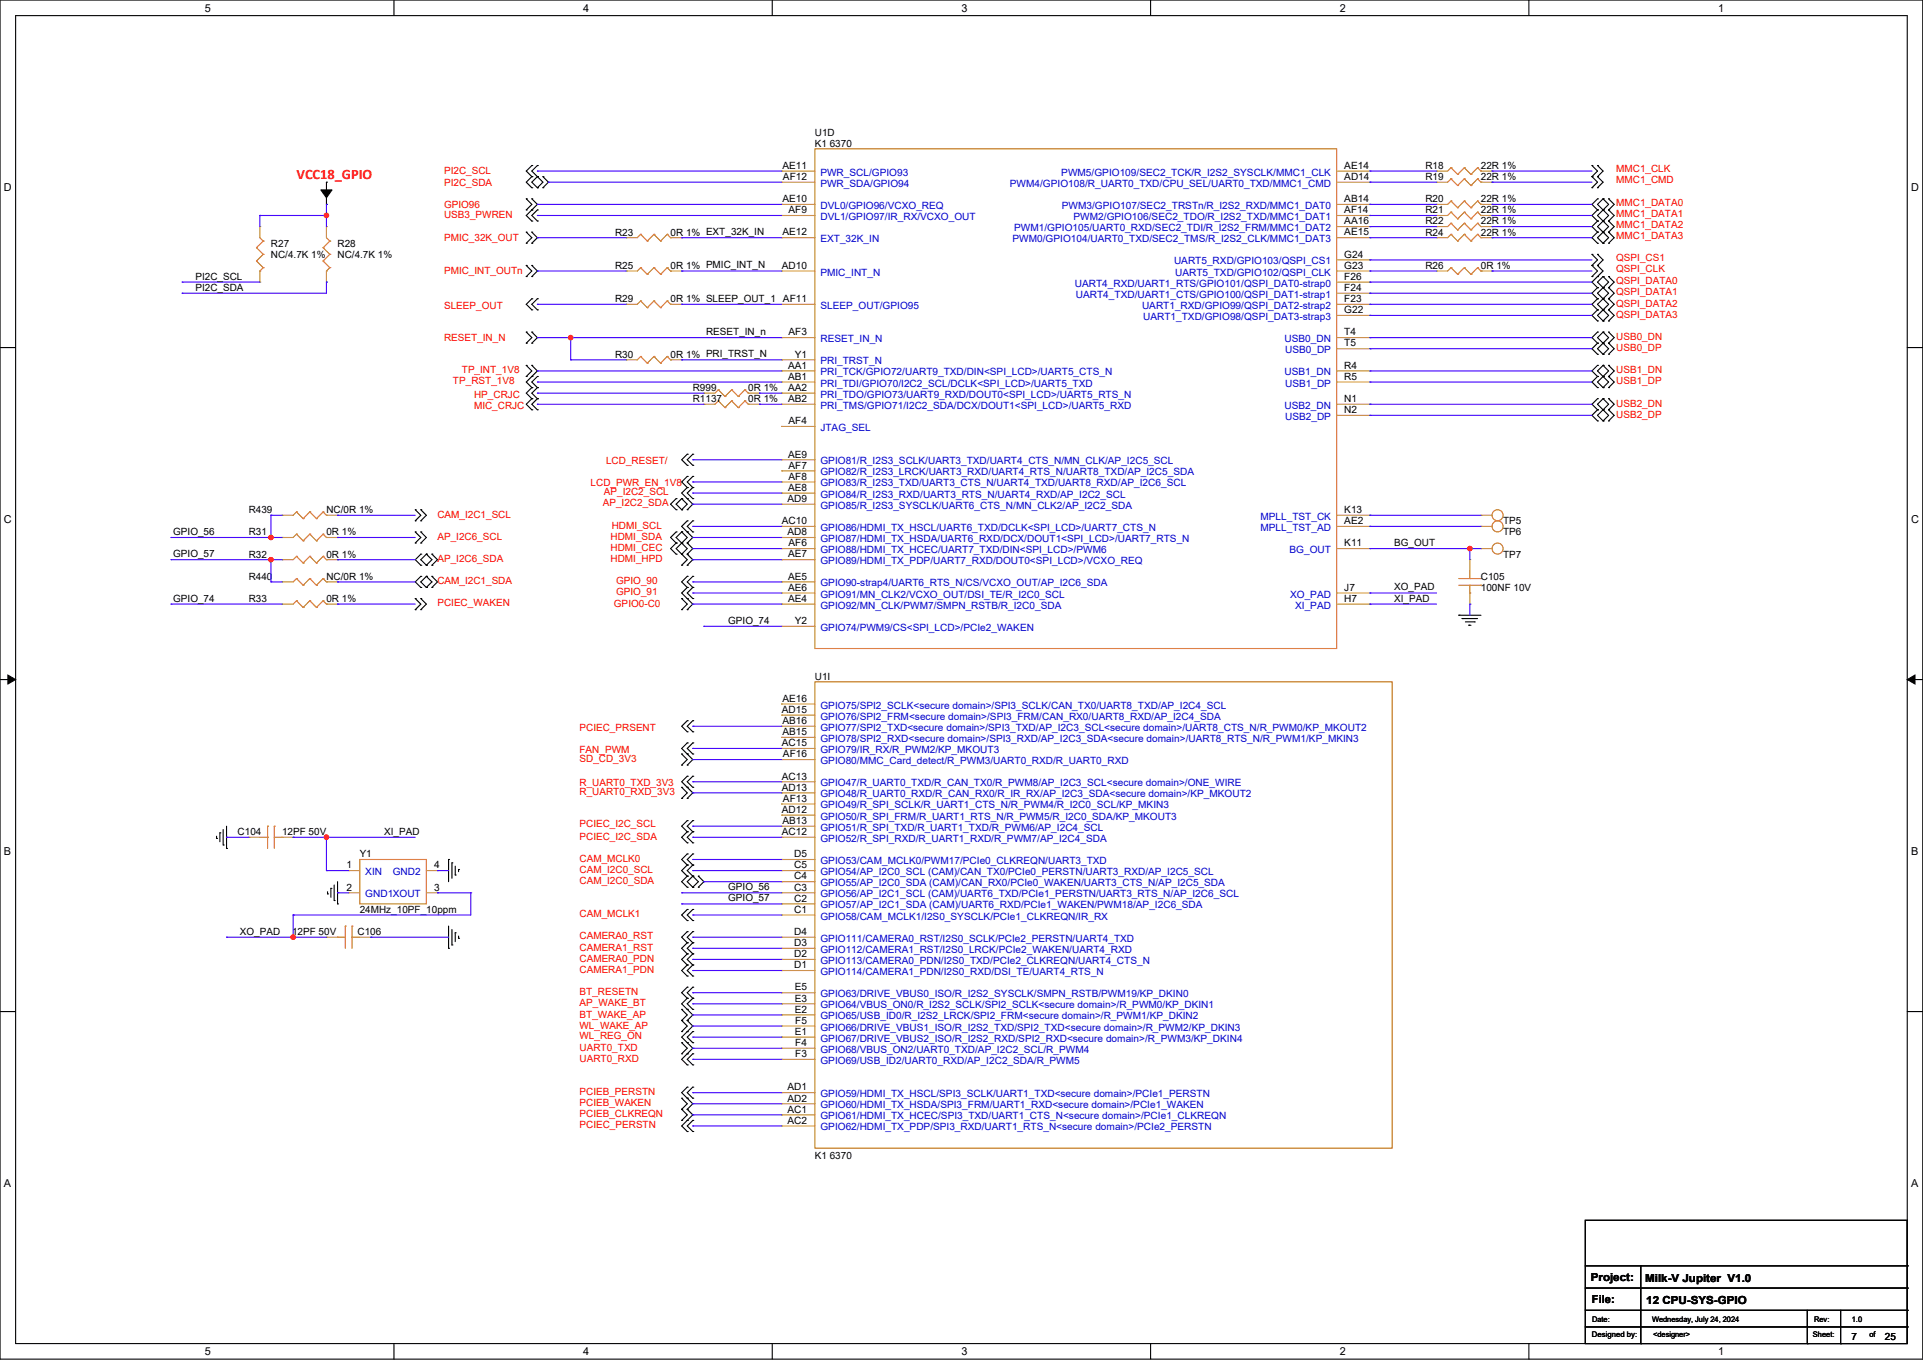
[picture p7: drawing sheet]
<svg xmlns="http://www.w3.org/2000/svg" width="594mm" height="420mm" viewBox="0 0 594 420" stroke-linecap="round" stroke-linejoin="round" font-family="sans-serif">
<defs><g id="words">
<text font-size="4.4" fill="#f00" x="91.6" y="55.3">VCC18_GPIO</text>
<g font-size="3.4">
<text x="63.2" y="3.6">5</text>
<text x="180.1" y="3.6">4</text>
<text x="297" y="3.6">3</text>
<text x="413.8" y="3.6">2</text>
<text x="530.7" y="3.6">1</text>
<text x="1.2" y="59.1">D</text>
<text x="590.4" y="59.1">D</text>
<text x="1.2" y="161.6">C</text>
<text x="590.4" y="161.6">C</text>
<text x="1.2" y="264.2">B</text>
<text x="590.4" y="264.2">B</text>
<text x="1.2" y="366.7">A</text>
<text x="590.4" y="366.7">A</text>
<text x="491.4" y="395.5">Project:</text>
<text x="508.2" y="395.8">Milk-V Jupiter V1.0</text>
<text x="491.7" y="402.4">File:</text>
<text x="508.5" y="402.7">12 CPU-SYS-GPIO</text>
<text x="63.2" y="418.5">5</text>
<text x="180.1" y="418.5">4</text>
<text x="297" y="418.5">3</text>
<text x="413.8" y="418.5">2</text>
<text x="530.7" y="418.5">1</text>
</g>
<g font-size="3.1">
<text x="251.7" y="41.9">U1D</text>
<text x="251.7" y="45.3">K1 6370</text>
<text x="241.7" y="52.1">AE11</text>
<text x="415.3" y="52.1">AE14</text>
<text x="440.3" y="52.2">R18</text>
<text x="457.4" y="52.2">22R 1%</text>
<text x="241.9" y="55.6">AF12</text>
<text x="415.3" y="55.6">AD14</text>
<text x="440.3" y="55.6">R19</text>
<text x="457.4" y="55.6">22R 1%</text>
<text x="241.7" y="62.4">AE10</text>
<text x="243.6" y="65.9">AF9</text>
<text x="415.3" y="62.4">AB14</text>
<text x="415.3" y="65.9">AF14</text>
<text x="440.3" y="65.9">R21</text>
<text x="440.3" y="62.4">R20</text>
<text x="457.4" y="65.9">22R 1%</text>
<text x="457.4" y="62.4">22R 1%</text>
<text x="415.3" y="69.3">AA16</text>
<text x="440.3" y="69.3">R22</text>
<text x="457.4" y="69.3">22R 1%</text>
<text x="83.7" y="76.2">R27</text>
<text x="104.3" y="76.2">R28</text>
<text x="190" y="72.7">R23</text>
<text x="207.1" y="72.7">0R 1% EXT_32K_IN</text>
<text x="241.7" y="72.7">AE12</text>
<text x="415.3" y="72.7">AE15</text>
<text x="440.3" y="72.7">R24</text>
<text x="457.4" y="72.7">22R 1%</text>
<text x="83.7" y="79.6">NC/4.7K 1%</text>
<text x="104.3" y="79.6">NC/4.7K 1%</text>
<text x="190" y="83">R25</text>
<text x="207.1" y="83">0R 1% PMIC_INT_N</text>
<text x="241.5" y="83">AD10</text>
<text x="415.3" y="83">G23</text>
<text x="415.3" y="79.6">G24</text>
<text x="440.3" y="83">R26</text>
<text x="457.4" y="83">0R 1%</text>
<text x="60.4" y="86.3">PI2C_SCL</text>
<text x="60.4" y="89.8">PI2C_SDA</text>
<text x="415.3" y="86.4">F26</text>
<text x="415.3" y="89.9">F24</text>
<text x="190" y="93.3">R29</text>
<text x="207.1" y="93.3">0R 1% SLEEP_OUT_1</text>
<text x="241.9" y="93.3">AF11</text>
<text x="415.3" y="93.3">F23</text>
<text x="415.3" y="96.7">G22</text>
<text x="218.1" y="103.5">RESET_IN_n</text>
<text x="243.6" y="103.6">AF3</text>
<text x="415.3" y="103.6">T4</text>
<text x="415.3" y="107">T5</text>
<text x="190" y="110.4">R30</text>
<text x="207.1" y="110.4">0R 1% PRI_TRST_N</text>
<text x="243.4" y="113.9">AA1</text>
<text x="245.5" y="110.4">Y1</text>
<text x="415.3" y="113.9">R4</text>
<text x="243.4" y="117.3">AB1</text>
<text x="415.3" y="117.3">R5</text>
<text x="214" y="124.2">R1137</text>
<text x="214" y="120.7">R999</text>
<text x="231.1" y="124.2">0R 1%</text>
<text x="231.1" y="120.7">0R 1%</text>
<text x="243.4" y="120.7">AA2</text>
<text x="243.4" y="124.1">AB2</text>
<text x="415.3" y="124.1">N1</text>
<text x="243.6" y="131">AF4</text>
<text x="415.3" y="127.6">N2</text>
<text x="243.4" y="141.3">AE9</text>
<text x="243.6" y="144.7">AF7</text>
<text x="243.6" y="148.1">AF8</text>
<text x="243.3" y="155">AD9</text>
<text x="243.4" y="151.6">AE8</text>
<text x="76.8" y="158.5">R439</text>
<text x="100.8" y="158.5">NC/0R 1%</text>
<text x="241.5" y="161.9">AC10</text>
<text x="415.3" y="161.9">AE2</text>
<text x="415.3" y="158.4">K13</text>
<text x="464.3" y="161.9">TP5</text>
<text x="53.5" y="165.2">GPIO_56</text>
<text x="76.8" y="165.3">R31</text>
<text x="100.8" y="165.3">0R 1%</text>
<text x="243.3" y="165.3">AD8</text>
<text x="464.3" y="165.3">TP6</text>
<text x="53.5" y="172.1">GPIO_57</text>
<text x="76.8" y="172.2">R32</text>
<text x="100.8" y="172.2">0R 1%</text>
<text x="243.4" y="172.1">AE7</text>
<text x="243.6" y="168.7">AF6</text>
<text x="415.3" y="168.7">K11</text>
<text x="430.7" y="168.6">BG_OUT</text>
<text x="464.3" y="172.2">TP7</text>
<text x="76.8" y="179">R440</text>
<text x="100.8" y="179">NC/0R 1%</text>
<text x="243.4" y="179">AE5</text>
<text x="457.4" y="179">C105</text>
<text x="53.5" y="185.8">GPIO_74</text>
<text x="76.8" y="185.9">R33</text>
<text x="100.8" y="185.9">0R 1%</text>
<text x="243.4" y="182.4">AE6</text>
<text x="243.4" y="185.9">AE4</text>
<text x="415.3" y="182.4">J7</text>
<text x="415.3" y="185.9">H7</text>
<text x="430.7" y="182.4">XO_PAD</text>
<text x="430.7" y="185.8">XI_PAD</text>
<text x="457.4" y="182.5">100NF 10V</text>
<text x="224.9" y="192.6">GPIO_74</text>
<text x="245.5" y="192.7">Y2</text>
<text x="251.7" y="209.9">U1I</text>
<text x="241.5" y="220.2">AD15</text>
<text x="241.7" y="216.7">AE16</text>
<text x="241.7" y="223.6">AB16</text>
<text x="241.7" y="227">AB15</text>
<text x="241.5" y="230.4">AC15</text>
<text x="241.9" y="233.9">AF16</text>
<text x="241.5" y="240.7">AC13</text>
<text x="241.5" y="244.2">AD13</text>
<text x="241.5" y="251">AD12</text>
<text x="241.9" y="247.6">AF13</text>
<text x="73.4" y="257.9">C104</text>
<text x="87.1" y="257.9">12PF 50V</text>
<text x="118.7" y="257.8">XI_PAD</text>
<text x="241.5" y="257.9">AC12</text>
<text x="241.7" y="254.4">AB13</text>
<text x="107" y="268.2">1</text>
<text x="111.1" y="264.8">Y1</text>
<text x="134.1" y="268.2">4</text>
<text x="245.3" y="264.7">D5</text>
<text x="245.3" y="268.2">C5</text>
<text x="107" y="275">2</text>
<text x="134.1" y="275">3</text>
<text x="224.9" y="274.9">GPIO_56</text>
<text x="245.3" y="271.6">C4</text>
<text x="245.3" y="275">C3</text>
<text x="111.1" y="281.9">24MHz_10PF_10ppm</text>
<text x="224.9" y="278.4">GPIO_57</text>
<text x="245.3" y="278.4">C2</text>
<text x="245.3" y="281.9">C1</text>
<text x="74.1" y="288.6">XO_PAD</text>
<text x="90.2" y="288.8">12PF 50V</text>
<text x="110.4" y="288.8">C106</text>
<text x="245.3" y="288.7">D4</text>
<text x="245.3" y="292.2">D3</text>
<text x="245.3" y="295.6">D2</text>
<text x="245.3" y="299">D1</text>
<text x="245.5" y="305.9">E5</text>
<text x="245.5" y="309.3">E3</text>
<text x="245.5" y="312.7">E2</text>
<text x="245.7" y="316.2">F5</text>
<text x="245.5" y="319.6">E1</text>
<text x="245.7" y="323">F4</text>
<text x="245.7" y="326.5">F3</text>
<text x="243.3" y="336.7">AD1</text>
<text x="243.3" y="340.2">AD2</text>
<text x="243.3" y="343.6">AC1</text>
<text x="243.3" y="347">AC2</text>
<text x="251.7" y="358">K1 6370</text>
<text x="572" y="413.9">7</text>
<text x="582.2" y="413.9">25</text>
</g>
<g font-size="3.1" fill="#f00">
<text x="137.2" y="53.9">PI2C_SCL</text>
<text x="499.3" y="53.2">MMC1_CLK</text>
<text x="137.2" y="57.3">PI2C_SDA</text>
<text x="499.3" y="56.6">MMC1_CMD</text>
<text x="137.2" y="64.2">GPIO96</text>
<text x="499.3" y="63.5">MMC1_DATA0</text>
<text x="137.2" y="67.2">USB3_PWREN</text>
<text x="499.3" y="66.9">MMC1_DATA1</text>
<text x="499.3" y="70.3">MMC1_DATA2</text>
<text x="137.2" y="74.4">PMIC_32K_OUT</text>
<text x="499.3" y="73.8">MMC1_DATA3</text>
<text x="499.3" y="80.6">QSPI_CS1</text>
<text x="137.2" y="84.7">PMIC_INT_OUTn</text>
<text x="499.3" y="87.8">QSPI_DATA0</text>
<text x="499.3" y="84.1">QSPI_CLK</text>
<text x="137.2" y="95.4">SLEEP_OUT</text>
<text x="499.3" y="91.2">QSPI_DATA1</text>
<text x="499.3" y="94.7">QSPI_DATA2</text>
<text x="499.3" y="98.1">QSPI_DATA3</text>
<text x="137.2" y="105.3">RESET_IN_N</text>
<text x="499.3" y="105">USB0_DN</text>
<text x="499.3" y="108.4">USB0_DP</text>
<text x="139.9" y="118.7">TP_RST_1V8</text>
<text x="142.7" y="115.3">TP_INT_1V8</text>
<text x="499.3" y="118.7">USB1_DP</text>
<text x="499.3" y="115.3">USB1_DN</text>
<text x="146.4" y="122.8">HP_CRJC</text>
<text x="499.3" y="125.5">USB2_DN</text>
<text x="146.4" y="126.2">MIC_CRJC</text>
<text x="499.3" y="129">USB2_DP</text>
<text x="187.2" y="143.4">LCD_RESET/</text>
<text x="182.4" y="150.2">LCD_PWR_EN_1V8</text>
<text x="186.6" y="153">AP_I2C2_SCL</text>
<text x="135.1" y="159.8">CAM_I2C1_SCL</text>
<text x="186.2" y="156.4">AP_I2C2_SDA</text>
<text x="135.1" y="166.7">AP_I2C6_SCL</text>
<text x="188.6" y="166.7">HDMI_SDA</text>
<text x="188.9" y="163.3">HDMI_SCL</text>
<text x="135.1" y="173.5">AP_I2C6_SDA</text>
<text x="188.6" y="170.1">HDMI_CEC</text>
<text x="188.6" y="173.5">HDMI_HPD</text>
<text x="135.1" y="180.4">CAM_I2C1_SDA</text>
<text x="190.3" y="180.4">GPIO_90</text>
<text x="190.3" y="183.8">GPIO_91</text>
<text x="135.1" y="187.3">PCIEC_WAKEN</text>
<text x="189.6" y="187.6">GPIO0-C0</text>
<text x="179" y="225.7">PCIEC_PRSENT</text>
<text x="179" y="232.5">FAN_PWM</text>
<text x="179" y="235.3">SD_CD_3V3</text>
<text x="179" y="242.8">R_UART0_TXD_3V3</text>
<text x="179" y="245.6">R_UART0_RXD_3V3</text>
<text x="179" y="255.5">PCIEC_I2C_SCL</text>
<text x="179" y="259.3">PCIEC_I2C_SDA</text>
<text x="179" y="266.1">CAM_MCLK0</text>
<text x="179" y="269.6">CAM_I2C0_SCL</text>
<text x="179" y="273">CAM_I2C0_SDA</text>
<text x="179" y="283.3">CAM_MCLK1</text>
<text x="179" y="290.1">CAMERA0_RST</text>
<text x="179" y="293.6">CAMERA1_RST</text>
<text x="179" y="297">CAMERA0_PDN</text>
<text x="179" y="300.4">CAMERA1_PDN</text>
<text x="179" y="307.3">BT_RESETN</text>
<text x="179" y="310.7">AP_WAKE_BT</text>
<text x="179" y="314.5">BT_WAKE_AP</text>
<text x="179" y="317.9">WL_WAKE_AP</text>
<text x="179" y="321">WL_REG_ON</text>
<text x="179" y="327.9">UART0_RXD</text>
<text x="179" y="324.4">UART0_TXD</text>
<text x="179" y="338.1">PCIEB_PERSTN</text>
<text x="179" y="341.6">PCIEB_WAKEN</text>
<text x="179" y="345">PCIEB_CLKREQN</text>
<text x="179" y="348.4">PCIEC_PERSTN</text>
</g>
<g font-size="3.1" fill="#00c">
<text x="253.4" y="54.2">PWR_SCL/GPIO93</text>
<text x="253.4" y="57.7">PWR_SDA/GPIO94</text>
<text x="311.9" y="57.7">PWM4/GPIO108/R_UART0_TXD/CPU_SEL/UART0_TXD/MMC1_CMD</text>
<text x="327.8" y="54.2">PWM5/GPIO109/SEC2_TCK/R_I2S2_SYSCLK/MMC1_CLK</text>
<text x="253.4" y="64.5">DVL0/GPIO96/VCXO_REQ</text>
<text x="328" y="64.5">PWM3/GPIO107/SEC2_TRSTn/R_I2S2_RXD/MMC1_DAT0</text>
<text x="253.4" y="67.9">DVL1/GPIO97/IR_RX/VCXO_OUT</text>
<text x="313.3" y="71.4">PWM1/GPIO105/UART0_RXD/SEC2_TDI/R_I2S2_FRM/MMC1_DAT2</text>
<text x="331.6" y="67.9">PWM2/GPIO106/SEC2_TDO/R_I2S2_TXD/MMC1_DAT1</text>
<text x="253.4" y="74.8">EXT_32K_IN</text>
<text x="312.8" y="74.8">PWM0/GPIO104/UART0_TXD/SEC2_TMS/R_I2S2_CLK/MMC1_DAT3</text>
<text x="362.7" y="81.7">UART5_RXD/GPIO103/QSPI_CS1</text>
<text x="253.4" y="85.1">PMIC_INT_N</text>
<text x="332" y="88.5">UART4_RXD/UART1_RTS/GPIO101/QSPI_DAT0-strap0</text>
<text x="363" y="85.1">UART5_TXD/GPIO102/QSPI_CLK</text>
<text x="253.4" y="95.4">SLEEP_OUT/GPIO95</text>
<text x="332.3" y="91.9">UART4_TXD/UART1_CTS/GPIO100/QSPI_DAT1-strap1</text>
<text x="352.8" y="95.4">UART1_RXD/GPIO99/QSPI_DAT2-strap2</text>
<text x="353.1" y="98.8">UART1_TXD/GPIO98/QSPI_DAT3-strap3</text>
<text x="253.4" y="105.7">RESET_IN_N</text>
<text x="396.8" y="105.7">USB0_DN</text>
<text x="253.4" y="112.5">PRI_TRST_N</text>
<text x="397" y="109.1">USB0_DP</text>
<text x="253.4" y="116">PRI_TCK/GPIO72/UART9_TXD/DIN&lt;SPI_LCD&gt;/UART5_CTS_N</text>
<text x="253.4" y="119.4">PRI_TDI/GPIO70/I2C2_SCL/DCLK&lt;SPI_LCD&gt;/UART5_TXD</text>
<text x="396.8" y="116">USB1_DN</text>
<text x="397" y="119.4">USB1_DP</text>
<text x="253.4" y="122.8">PRI_TDO/GPIO73/UART9_RXD/DOUT0&lt;SPI_LCD&gt;/UART5_RTS_N</text>
<text x="253.4" y="126.2">PRI_TMS/GPIO71/I2C2_SDA/DCX/DOUT1&lt;SPI_LCD&gt;/UART5_RXD</text>
<text x="396.8" y="126.2">USB2_DN</text>
<text x="397" y="129.7">USB2_DP</text>
<text x="253.4" y="133.1">JTAG_SEL</text>
<text x="253.4" y="143.4">GPIO81/R_I2S3_SCLK/UART3_TXD/UART4_CTS_N/MN_CLK/AP_I2C5_SCL</text>
<text x="253.4" y="146.8">GPIO82/R_I2S3_LRCK/UART3_RXD/UART4_RTS_N/UART8_TXD/AP_I2C5_SDA</text>
<text x="253.4" y="150.2">GPIO83/R_I2S3_TXD/UART3_CTS_N/UART4_TXD/UART8_RXD/AP_I2C6_SCL</text>
<text x="253.4" y="153.7">GPIO84/R_I2S3_RXD/UART3_RTS_N/UART4_RXD/AP_I2C2_SCL</text>
<text x="253.4" y="157.1">GPIO85/R_I2S3_SYSCLK/UART6_CTS_N/MN_CLK2/AP_I2C2_SDA</text>
<text x="389.3" y="160.5">MPLL_TST_CK</text>
<text x="253.4" y="164">GPIO86/HDMI_TX_HSCL/UART6_TXD/DCLK&lt;SPI_LCD&gt;/UART7_CTS_N</text>
<text x="253.4" y="167.4">GPIO87/HDMI_TX_HSDA/UART6_RXD/DCX/DOUT1&lt;SPI_LCD&gt;/UART7_RTS_N</text>
<text x="389.3" y="164">MPLL_TST_AD</text>
<text x="253.4" y="170.8">GPIO88/HDMI_TX_HCEC/UART7_TXD/DIN&lt;SPI_LCD&gt;/PWM6</text>
<text x="398.3" y="170.8">BG_OUT</text>
<text x="253.4" y="174.2">GPIO89/HDMI_TX_PDP/UART7_RXD/DOUT0&lt;SPI_LCD&gt;/VCXO_REQ</text>
<text x="253.4" y="181.1">GPIO90-strap4/UART6_RTS_N/CS/VCXO_OUT/AP_I2C6_SDA</text>
<text x="253.4" y="184.5">GPIO91/MN_CLK2/VCXO_OUT/DSI_TE/R_I2C0_SCL</text>
<text x="398.5" y="184.5">XO_PAD</text>
<text x="253.4" y="188">GPIO92/MN_CLK/PWM7/SMPN_RSTB/R_I2C0_SDA</text>
<text x="400.1" y="188">XI_PAD</text>
<text x="253.4" y="194.8">GPIO74/PWM9/CS&lt;SPI_LCD&gt;/PCIe2_WAKEN</text>
<text x="253.4" y="218.8">GPIO75/SPI2_SCLK&lt;secure domain&gt;/SPI3_SCLK/CAN_TX0/UART8_TXD/AP_I2C4_SCL</text>
<text x="253.4" y="222.2">GPIO76/SPI2_FRM&lt;secure domain&gt;/SPI3_FRM/CAN_RX0/UART8_RXD/AP_I2C4_SDA</text>
<text x="253.4" y="225.7">GPIO77/SPI2_TXD&lt;secure domain&gt;/SPI3_TXD/AP_I2C3_SCL&lt;secure domain&gt;/UART8_CTS_N/R_PWM0/KP_MKOUT2</text>
<text x="253.4" y="229.1">GPIO78/SPI2_RXD&lt;secure domain&gt;/SPI3_RXD/AP_I2C3_SDA&lt;secure domain&gt;/UART8_RTS_N/R_PWM1/KP_MKIN3</text>
<text x="253.4" y="232.5">GPIO79/IR_RX/R_PWM2/KP_MKOUT3</text>
<text x="253.4" y="236">GPIO80/MMC_Card_detect/R_PWM3/UART0_RXD/R_UART0_RXD</text>
<text x="253.4" y="242.8">GPIO47/R_UART0_TXD/R_CAN_TX0/R_PWM8/AP_I2C3_SCL&lt;secure domain&gt;/ONE_WIRE</text>
<text x="253.4" y="246.3">GPIO48/R_UART0_RXD/R_CAN_RX0/R_IR_RX/AP_I2C3_SDA&lt;secure domain&gt;/KP_MKOUT2</text>
<text x="253.4" y="249.7">GPIO49/R_SPI_SCLK/R_UART1_CTS_N/R_PWM4/R_I2C0_SCL/KP_MKIN3</text>
<text x="253.4" y="253.1">GPIO50/R_SPI_FRM/R_UART1_RTS_N/R_PWM5/R_I2C0_SDA/KP_MKOUT3</text>
<text x="253.4" y="256.5">GPIO51/R_SPI_TXD/R_UART1_TXD/R_PWM6/AP_I2C4_SCL</text>
<text x="253.4" y="260">GPIO52/R_SPI_RXD/R_UART1_RXD/R_PWM7/AP_I2C4_SDA</text>
<text x="253.4" y="266.8">GPIO53/CAM_MCLK0/PWM17/PCIe0_CLKREQN/UART3_TXD</text>
<text x="112.8" y="270.3">XIN</text>
<text x="121.3" y="270.3">GND2</text>
<text x="253.4" y="270.3">GPIO54/AP_I2C0_SCL (CAM)/CAN_TX0/PCIe0_PERSTN/UART3_RXD/AP_I2C5_SCL</text>
<text x="253.4" y="273.7">GPIO55/AP_I2C0_SDA (CAM)/CAN_RX0/PCIe0_WAKEN/UART3_CTS_N/AP_I2C5_SDA</text>
<text x="112.8" y="277.1">GND1XOUT</text>
<text x="253.4" y="277.1">GPIO56/AP_I2C1_SCL (CAM)/UART6_TXD/PCIe1_PERSTN/UART3_RTS_N/AP_I2C6_SCL</text>
<text x="253.4" y="280.5">GPIO57/AP_I2C1_SDA (CAM)/UART6_RXD/PCIe1_WAKEN/PWM18/AP_I2C6_SDA</text>
<text x="253.4" y="284">GPIO58/CAM_MCLK1/I2S0_SYSCLK/PCIe1_CLKREQN/IR_RX</text>
<text x="253.4" y="290.8">GPIO111/CAMERA0_RST/I2S0_SCLK/PCIe2_PERSTN/UART4_TXD</text>
<text x="253.4" y="294.3">GPIO112/CAMERA1_RST/I2S0_LRCK/PCIe2_WAKEN/UART4_RXD</text>
<text x="253.4" y="297.7">GPIO113/CAMERA0_PDN/I2S0_TXD/PCIe2_CLKREQN/UART4_CTS_N</text>
<text x="253.4" y="301.1">GPIO114/CAMERA1_PDN/I2S0_RXD/DSI_TE/UART4_RTS_N</text>
<text x="253.4" y="308">GPIO63/DRIVE_VBUS0_ISO/R_I2S2_SYSCLK/SMPN_RSTB/PWM19/KP_DKIN0</text>
<text x="253.4" y="311.4">GPIO64/VBUS_ON0/R_I2S2_SCLK/SPI2_SCLK&lt;secure domain&gt;/R_PWM0/KP_DKIN1</text>
<text x="253.4" y="314.8">GPIO65/USB_ID0/R_I2S2_LRCK/SPI2_FRM&lt;secure domain&gt;/R_PWM1/KP_DKIN2</text>
<text x="253.4" y="318.3">GPIO66/DRIVE_VBUS1_ISO/R_I2S2_TXD/SPI2_TXD&lt;secure domain&gt;/R_PWM2/KP_DKIN3</text>
<text x="253.4" y="321.7">GPIO67/DRIVE_VBUS2_ISO/R_I2S2_RXD/SPI2_RXD&lt;secure domain&gt;/R_PWM3/KP_DKIN4</text>
<text x="253.4" y="325.1">GPIO68/VBUS_ON2/UART0_TXD/AP_I2C2_SCL/R_PWM4</text>
<text x="253.4" y="328.5">GPIO69/USB_ID2/UART0_RXD/AP_I2C2_SDA/R_PWM5</text>
<text x="253.4" y="338.8">GPIO59/HDMI_TX_HSCL/SPI3_SCLK/UART1_TXD&lt;secure domain&gt;/PCIe1_PERSTN</text>
<text x="253.4" y="342.3">GPIO60/HDMI_TX_HSDA/SPI3_FRM/UART1_RXD&lt;secure domain&gt;/PCIe1_WAKEN</text>
<text x="253.4" y="345.7">GPIO61/HDMI_TX_HCEC/SPI3_TXD/UART1_CTS_N&lt;secure domain&gt;/PCIe1_CLKREQN</text>
<text x="253.4" y="349.1">GPIO62/HDMI_TX_PDP/SPI3_RXD/UART1_RTS_N&lt;secure domain&gt;/PCIe2_PERSTN</text>
</g>
<g font-size="2.4">
<text x="491.7" y="413">Designed by:</text>
<text x="491.8" y="408.2">Date:</text>
<text x="510.3" y="408.2">Wednesday, July 24, 2024</text>
<text x="510.6" y="413">&lt;designer&gt;</text>
<text x="560" y="413">Sheet:</text>
<text x="560.4" y="408.2">Rev:</text>
<text x="572" y="408.2">1.0</text>
<text x="577.5" y="413">of</text>
</g>
</g></defs>
<path d="M0 0h593.9v419.7h-593.9zM4.8 4.8h584.3v410.1h-584.3z" fill="none" stroke="#000" stroke-width=".34"/>
<g fill="#fff">
<path d="M63.2 .5h1.9v3.8h-1.9z"/>
<path d="M63.2 415.5h1.9v3.7h-1.9z"/>
</g>
<path d="M121.7 0v4.8M121.7 414.9v4.8" fill="none" stroke="#000" stroke-width=".34"/>
<g fill="#fff">
<path d="M180.1 .5h1.9v3.8h-1.9z"/>
<path d="M180.1 415.5h1.9v3.7h-1.9z"/>
</g>
<path d="M238.5 0v4.8M238.5 414.9v4.8" fill="none" stroke="#000" stroke-width=".34"/>
<g fill="#fff">
<path d="M297 .5h1.9v3.8h-1.9z"/>
<path d="M297 415.5h1.9v3.7h-1.9z"/>
</g>
<path d="M355.4 0v4.8M355.4 414.9v4.8" fill="none" stroke="#000" stroke-width=".34"/>
<g fill="#fff">
<path d="M413.8 .5h1.9v3.8h-1.9z"/>
<path d="M413.8 415.5h1.9v3.7h-1.9z"/>
</g>
<path d="M472.3 0v4.8M472.3 414.9v4.8" fill="none" stroke="#000" stroke-width=".34"/>
<g fill="#fff">
<path d="M530.7 .5h1.9v3.8h-1.9z"/>
<path d="M530.7 415.5h1.9v3.7h-1.9z"/>
<path d="M1.2 56.1h2.5v3.7h-2.5z"/>
<path d="M590.3 56.1h2.5v3.7h-2.5z"/>
<path d="M1.2 158.6h2.5v3.7h-2.5z"/>
<path d="M590.3 158.6h2.5v3.7h-2.5z"/>
</g>
<path d="M0 107.3h4.8M589.1 107.3h4.8" fill="none" stroke="#000" stroke-width=".34"/>
<g fill="#fff">
<path d="M1.2 261.1h2.3v3.8h-2.3z"/>
<path d="M590.3 261.1h2.3v3.8h-2.3z"/>
</g>
<path d="M0 209.9h4.8M589.1 209.9h4.8" fill="none" stroke="#000" stroke-width=".34"/>
<path d="M2.4 208.5l2.4 1.4-2.4 1.3zM589.1 209.9l2.4-1.4v2.7z" fill="#000" stroke="#000" stroke-width=".31"/>
<g fill="#fff">
<path d="M1.2 363.6h2.3v3.8h-2.3z"/>
<path d="M590.3 363.6h2.3v3.8h-2.3z"/>
</g>
<g fill="none" stroke="#000" stroke-width=".34">
<path d="M100.8 56.3v3.7M164.3 51.1l-1.7 1.7 1.7 1.7-1.7 1.8 1.7 1.7M166 51.1l-1.7 1.7 3.4 3.5-1.7 1.7-1.7-1.7 1.7-1.8M167.7 54.5l1.7 1.8-1.7 1.7M491.7 51.1l1.8 1.7-1.8 1.7 1.8 1.8-1.8 1.7M493.5 51.1l1.7 1.7-1.7 1.7 1.7 1.8-1.7 1.7M100.8 60.7v2.4M162.6 71.7l1.7 1.7-1.7 1.7M162.6 61.4l1.7 1.7-1.7 1.7M164.3 71.7l1.7 1.7-1.7 1.7M164.3 61.4l1.7 1.7-3.4 3.4 1.7 1.8M166 64.8l-1.7 1.7 1.7 1.8"/>
<path d="M491.7 78.5l1.8 1.8-1.8 1.7 1.8 1.7-1.8 1.7M493.5 78.5l1.7 1.8-1.7 1.7 1.7 1.7-3.5 3.4 1.8 1.7-1.8 1.8 1.8 1.7-1.8 1.7 1.8 1.7-1.8 1.7 1.8 1.7M493.5 61.4l-1.8 1.7 1.8 1.7-1.8 1.7 1.8 1.8-1.8 1.7 1.8 1.7-1.8 1.7 1.8 1.7M493.5 63.1l1.7-1.7 1.7 1.7-3.4 3.4 3.4 3.5-3.4 3.4 1.7 1.7 1.7-1.7-3.4-3.4 3.4-3.5zM496.9 61.4l1.7 1.7-1.7 1.7 1.7 1.7-1.7 1.8 1.7 1.7-1.7 1.7 1.7 1.7-1.7 1.7M162.6 82l1.7 1.7-1.7 1.7M164.3 82l1.7 1.7-1.7 1.7M164.3 92.3l-1.7 1.7 1.7 1.7M166 92.3l-1.7 1.7 1.7 1.7M495.2 85.4l-1.7 1.7 3.4 3.5-3.4 3.4 3.4 3.4-1.7 1.7-1.7-1.7 3.4-3.4-3.4-3.4 3.4-3.5zM496.9 85.4l1.7 1.7-1.7 1.7 1.7 1.8-1.7 1.7 1.7 1.7-1.7 1.7 1.7 1.7-1.7 1.7M162.6 102.6l1.7 1.7-1.7 1.7"/>
<path d="M162.6 112.8l1.7 1.8-1.7 1.7M164.3 102.6l1.7 1.7-1.7 1.7M164.3 112.8l1.7 1.8-3.4 3.4 1.7 1.7-1.7 1.7 1.7 1.7-1.7 1.7 1.7 1.8M166 116.3l-1.7 1.7 1.7 1.7-1.7 1.7 1.7 1.7-1.7 1.7 1.7 1.8M493.5 102.6l-1.8 1.7 1.8 1.7-1.8 1.7 1.8 1.7M493.5 114.6l1.7-1.8 1.7 1.8-3.4 3.4 1.7 1.7 1.7-1.7zM493.5 112.8l-1.8 1.8 1.8 1.7-1.8 1.7 1.8 1.7M495.2 102.6l-1.7 1.7 3.4 3.4-1.7 1.7-1.7-1.7 3.4-3.4zM496.9 102.6l1.7 1.7-1.7 1.7 1.7 1.7-1.7 1.7M496.9 112.8l1.7 1.8-1.7 1.7 1.7 1.7-1.7 1.7M493.5 123.1l-1.8 1.7 1.8 1.8-1.8 1.7 1.8 1.7M495.2 123.1l-1.7 1.7 3.4 3.5-1.7 1.7-1.7-1.7 3.4-3.5z"/>
<path d="M496.9 123.1l1.7 1.7-1.7 1.8 1.7 1.7-1.7 1.7M128.3 157.4l1.7 1.7-1.7 1.7M130 157.4l1.7 1.7-1.7 1.7M208.9 155.7l1.7-1.7 1.7 1.7-1.7 1.7zM208.9 154l-1.8 1.7 1.8 1.7M212.3 147.1l-1.7 1.7 1.7 1.8-1.7 1.7 3.4 3.4-1.7 1.7M212.3 140.3l-1.7 1.7 1.7 1.7M214 147.1l-1.7 1.7 1.7 1.8-1.7 1.7 1.7 1.7M214 140.3l-1.7 1.7 1.7 1.7M128.3 164.3l1.7 1.7-1.7 1.7M130 164.3l1.7 1.7-1.7 1.7M130 178l-1.7 1.7 1.7 1.7"/>
<path d="M130 171.1l-1.7 1.7 1.7 1.8M130 179.7l1.7-1.7 1.7 1.7-1.7 1.7zM131.7 171.1l1.7 1.7-1.7 1.8-1.7-1.8zM133.4 171.1l1.7 1.7-1.7 1.8M133.4 178l1.7 1.7-1.7 1.7M208.9 164.3l-1.8 1.7 1.8 1.7-1.8 1.7 1.8 1.7M210.6 171.1l1.7-1.7-3.4-3.4 1.7-1.7 1.7 1.7-3.4 3.4 3.4 3.4-1.7 1.8M212.3 160.8l-1.7 1.8 3.4 3.4-1.7 1.7 1.7 1.7-1.7 1.7 1.7 1.7-1.7 1.8M212.3 178l-1.7 1.7 1.7 1.7-1.7 1.7 3.4 3.5-1.7 1.7M214 160.8l-1.7 1.8 1.7 1.7M214 178l-1.7 1.7 1.7 1.7-1.7 1.7 1.7 1.7M128.3 184.8l1.7 1.8-1.7 1.7"/>
<path d="M130 184.8l1.7 1.8-1.7 1.7M210.6 184.8l1.7 1.8-1.7 1.7M450.6 190h6.9M451.6 191h4.8M452.6 192h2.8M453.7 193.1h.7M210.6 232.9l1.7 1.7-1.7 1.7M212.3 229.4l-1.7 1.7 3.4 3.5-1.7 1.7M212.3 239.7l-1.7 1.7 3.4 3.5-1.7 1.7M212.3 222.6l-1.7 1.7 1.7 1.7M214 229.4l-1.7 1.7 1.7 1.8M214 239.7l-1.7 1.7 1.7 1.7"/>
<path d="M214 222.6l-1.7 1.7 1.7 1.7M66.9 258.2v.7M67.9 257.2v2.7M68.9 256.2v4.8M70 255.1v6.9M210.6 243.1l1.7 1.8-1.7 1.7M212.3 253.4l-1.7 1.7 1.7 1.8-1.7 1.7 1.7 1.7M214 253.4l-1.7 1.7 1.7 1.8-1.7 1.7 1.7 1.7M101.2 275.4v.7M102.2 274.3v2.8M103.2 273.3v4.8M104.3 272.3v6.8"/>
<path d="M138.6 265.4v6.9M139.6 266.5v4.8M140.6 267.5v2.7M141.6 268.5v.7M212.3 263.7l-1.7 1.7 1.7 1.7-1.7 1.8 1.7 1.7-1.7 1.7 1.7 1.7M214 263.7l-1.7 1.7 1.7 1.7-1.7 1.8 3.4 3.4-1.7 1.7-1.7-1.7 1.7-1.7M215.7 270.6l1.7 1.7-1.7 1.7M138.6 286v6.9M139.6 287v4.8M140.6 288.1v2.7M141.6 289.1v.7M212.3 287.7l-1.7 1.7 1.7 1.7-1.7 1.8 1.7 1.7-1.7 1.7 1.7 1.7-1.7 1.7 1.7 1.7"/>
<path d="M212.3 280.9l-1.7 1.7 1.7 1.7M214 287.7l-1.7 1.7 1.7 1.7-1.7 1.8 1.7 1.7-1.7 1.7 1.7 1.7-1.7 1.7 1.7 1.7M214 280.9l-1.7 1.7 1.7 1.7M0 312.4h4.8M210.6 311.7l1.7 1.7-1.7 1.8 1.7 1.7-1.7 1.7M212.3 304.9l-1.7 1.7 1.7 1.7-1.7 1.7 3.4 3.4-1.7 1.8 1.7 1.7-3.4 3.4 3.4 3.4-3.4 3.5 1.7 1.7M214 304.9l-1.7 1.7 1.7 1.7-1.7 1.7 1.7 1.7M214 318.6l-1.7 1.7 1.7 1.7M589.1 312.4h4.8M210.6 339.2l1.7 1.7-1.7 1.7 1.7 1.7-1.7 1.7M210.6 322l1.7 1.7-1.7 1.7M212.3 335.7l-1.7 1.7 3.4 3.5-1.7 1.7 1.7 1.7-3.4 3.4 1.7 1.7"/>
<path d="M214 335.7l-1.7 1.7 1.7 1.8M214 325.4l-1.7 1.8 1.7 1.7M214 346l-1.7 1.7 1.7 1.7M489.7 376.9h99.4v38h-99.4zM489.7 390.9h99.4M489.7 397.8h99.4M506.8 390.9v24M489.7 404.6h99.4M489.7 409.8h99.4M558.3 404.6v10.3M568.6 404.6v10.3"/>
</g>
<g fill="#000">
<circle cx="100.8" cy="56.3" r=".17"/>
<circle cx="164.3" cy="58" r=".17"/>
<circle cx="164.3" cy="51.1" r=".17"/>
<circle cx="164.3" cy="54.5" r=".17"/>
<circle cx="166" cy="58" r=".17"/>
<circle cx="166" cy="54.5" r=".17"/>
<circle cx="166" cy="51.1" r=".17"/>
<circle cx="167.7" cy="58" r=".17"/>
<circle cx="167.7" cy="54.5" r=".17"/>
<circle cx="491.7" cy="51.1" r=".17"/>
<circle cx="491.7" cy="54.5" r=".17"/>
<circle cx="491.7" cy="58" r=".17"/>
<circle cx="493.5" cy="54.5" r=".17"/>
<circle cx="493.5" cy="51.1" r=".17"/>
<circle cx="493.5" cy="58" r=".17"/>
<circle cx="100.8" cy="63.1" r=".17"/>
<circle cx="162.6" cy="61.4" r=".17"/>
<circle cx="162.6" cy="75.1" r=".17"/>
<circle cx="162.6" cy="71.7" r=".17"/>
<circle cx="162.6" cy="64.8" r=".17"/>
<circle cx="164.3" cy="61.4" r=".17"/>
<circle cx="164.3" cy="71.7" r=".17"/>
<circle cx="164.3" cy="75.1" r=".17"/>
<circle cx="164.3" cy="64.8" r=".17"/>
<circle cx="164.3" cy="68.3" r=".17"/>
<circle cx="166" cy="68.3" r=".17"/>
<circle cx="166" cy="64.8" r=".17"/>
<circle cx="491.7" cy="78.5" r=".17"/>
<circle cx="493.5" cy="64.8" r=".17"/>
<circle cx="493.5" cy="68.3" r=".17"/>
<circle cx="493.5" cy="78.5" r=".17"/>
<circle cx="493.5" cy="61.4" r=".17"/>
<circle cx="493.5" cy="71.7" r=".17"/>
<circle cx="493.5" cy="75.1" r=".17"/>
<circle cx="495.2" cy="64.8" r=".17"/>
<circle cx="495.2" cy="75.1" r=".17"/>
<circle cx="495.2" cy="61.4" r=".17"/>
<circle cx="495.2" cy="68.3" r=".17"/>
<circle cx="495.2" cy="71.7" r=".17"/>
<circle cx="496.9" cy="68.3" r=".17"/>
<circle cx="496.9" cy="64.8" r=".17"/>
<circle cx="496.9" cy="71.7" r=".17"/>
<circle cx="496.9" cy="75.1" r=".17"/>
<circle cx="496.9" cy="61.4" r=".17"/>
<circle cx="162.6" cy="82" r=".17"/>
<circle cx="162.6" cy="85.4" r=".17"/>
<circle cx="164.3" cy="85.4" r=".17"/>
<circle cx="164.3" cy="92.3" r=".17"/>
<circle cx="164.3" cy="82" r=".17"/>
<circle cx="164.3" cy="95.7" r=".17"/>
<circle cx="166" cy="92.3" r=".17"/>
<circle cx="166" cy="95.7" r=".17"/>
<circle cx="491.7" cy="85.4" r=".17"/>
<circle cx="491.7" cy="82" r=".17"/>
<circle cx="493.5" cy="88.8" r=".17"/>
<circle cx="493.5" cy="95.7" r=".17"/>
<circle cx="493.5" cy="85.4" r=".17"/>
<circle cx="493.5" cy="92.3" r=".17"/>
<circle cx="493.5" cy="99.1" r=".17"/>
<circle cx="493.5" cy="82" r=".17"/>
<circle cx="495.2" cy="88.8" r=".17"/>
<circle cx="495.2" cy="85.4" r=".17"/>
<circle cx="495.2" cy="99.1" r=".17"/>
<circle cx="495.2" cy="92.3" r=".17"/>
<circle cx="495.2" cy="95.7" r=".17"/>
<circle cx="496.9" cy="88.8" r=".17"/>
<circle cx="496.9" cy="85.4" r=".17"/>
<circle cx="496.9" cy="99.1" r=".17"/>
<circle cx="496.9" cy="92.3" r=".17"/>
<circle cx="496.9" cy="95.7" r=".17"/>
<circle cx="162.6" cy="106" r=".17"/>
<circle cx="162.6" cy="112.8" r=".17"/>
<circle cx="162.6" cy="102.6" r=".17"/>
<circle cx="162.6" cy="116.3" r=".17"/>
<circle cx="164.3" cy="116.3" r=".17"/>
<circle cx="164.3" cy="119.7" r=".17"/>
<circle cx="164.3" cy="102.6" r=".17"/>
<circle cx="164.3" cy="106" r=".17"/>
<circle cx="164.3" cy="112.8" r=".17"/>
<circle cx="166" cy="116.3" r=".17"/>
<circle cx="166" cy="119.7" r=".17"/>
<circle cx="493.5" cy="112.8" r=".17"/>
<circle cx="493.5" cy="119.7" r=".17"/>
<circle cx="493.5" cy="102.6" r=".17"/>
<circle cx="493.5" cy="116.3" r=".17"/>
<circle cx="493.5" cy="106" r=".17"/>
<circle cx="493.5" cy="109.4" r=".17"/>
<circle cx="495.2" cy="102.6" r=".17"/>
<circle cx="495.2" cy="116.3" r=".17"/>
<circle cx="495.2" cy="112.8" r=".17"/>
<circle cx="495.2" cy="109.4" r=".17"/>
<circle cx="495.2" cy="119.7" r=".17"/>
<circle cx="495.2" cy="106" r=".17"/>
<circle cx="496.9" cy="119.7" r=".17"/>
<circle cx="496.9" cy="102.6" r=".17"/>
<circle cx="496.9" cy="116.3" r=".17"/>
<circle cx="496.9" cy="106" r=".17"/>
<circle cx="496.9" cy="112.8" r=".17"/>
<circle cx="496.9" cy="109.4" r=".17"/>
<circle cx="164.3" cy="123.1" r=".17"/>
<circle cx="164.3" cy="126.6" r=".17"/>
<circle cx="166" cy="126.6" r=".17"/>
<circle cx="166" cy="123.1" r=".17"/>
<circle cx="493.5" cy="130" r=".17"/>
<circle cx="493.5" cy="126.6" r=".17"/>
<circle cx="493.5" cy="123.1" r=".17"/>
<circle cx="495.2" cy="123.1" r=".17"/>
<circle cx="495.2" cy="126.6" r=".17"/>
<circle cx="495.2" cy="130" r=".17"/>
<circle cx="496.9" cy="123.1" r=".17"/>
<circle cx="496.9" cy="126.6" r=".17"/>
<circle cx="496.9" cy="130" r=".17"/>
<circle cx="128.3" cy="157.4" r=".17"/>
<circle cx="130" cy="157.4" r=".17"/>
<circle cx="208.9" cy="154" r=".17"/>
<circle cx="208.9" cy="157.4" r=".17"/>
<circle cx="210.6" cy="157.4" r=".17"/>
<circle cx="210.6" cy="154" r=".17"/>
<circle cx="212.3" cy="143.7" r=".17"/>
<circle cx="212.3" cy="154" r=".17"/>
<circle cx="212.3" cy="150.6" r=".17"/>
<circle cx="212.3" cy="157.4" r=".17"/>
<circle cx="212.3" cy="147.1" r=".17"/>
<circle cx="212.3" cy="140.3" r=".17"/>
<circle cx="214" cy="143.7" r=".17"/>
<circle cx="214" cy="154" r=".17"/>
<circle cx="214" cy="140.3" r=".17"/>
<circle cx="214" cy="147.1" r=".17"/>
<circle cx="214" cy="150.6" r=".17"/>
<circle cx="128.3" cy="167.7" r=".17"/>
<circle cx="128.3" cy="164.3" r=".17"/>
<circle cx="128.3" cy="160.8" r=".17"/>
<circle cx="130" cy="174.6" r=".17"/>
<circle cx="130" cy="164.3" r=".17"/>
<circle cx="130" cy="167.7" r=".17"/>
<circle cx="130" cy="171.1" r=".17"/>
<circle cx="130" cy="160.8" r=".17"/>
<circle cx="130" cy="178" r=".17"/>
<circle cx="131.7" cy="178" r=".17"/>
<circle cx="131.7" cy="171.1" r=".17"/>
<circle cx="131.7" cy="174.6" r=".17"/>
<circle cx="133.4" cy="178" r=".17"/>
<circle cx="133.4" cy="171.1" r=".17"/>
<circle cx="133.4" cy="174.6" r=".17"/>
<circle cx="208.9" cy="171.1" r=".17"/>
<circle cx="208.9" cy="167.7" r=".17"/>
<circle cx="208.9" cy="164.3" r=".17"/>
<circle cx="210.6" cy="164.3" r=".17"/>
<circle cx="210.6" cy="171.1" r=".17"/>
<circle cx="210.6" cy="174.6" r=".17"/>
<circle cx="210.6" cy="167.7" r=".17"/>
<circle cx="212.3" cy="171.1" r=".17"/>
<circle cx="212.3" cy="164.3" r=".17"/>
<circle cx="212.3" cy="160.8" r=".17"/>
<circle cx="212.3" cy="178" r=".17"/>
<circle cx="212.3" cy="167.7" r=".17"/>
<circle cx="212.3" cy="174.6" r=".17"/>
<circle cx="214" cy="178" r=".17"/>
<circle cx="214" cy="164.3" r=".17"/>
<circle cx="214" cy="160.8" r=".17"/>
<circle cx="128.3" cy="188.3" r=".17"/>
<circle cx="128.3" cy="184.8" r=".17"/>
<circle cx="130" cy="181.4" r=".17"/>
<circle cx="130" cy="184.8" r=".17"/>
<circle cx="130" cy="188.3" r=".17"/>
<circle cx="131.7" cy="181.4" r=".17"/>
<circle cx="133.4" cy="181.4" r=".17"/>
<circle cx="210.6" cy="188.3" r=".17"/>
<circle cx="210.6" cy="184.8" r=".17"/>
<circle cx="212.3" cy="181.4" r=".17"/>
<circle cx="212.3" cy="188.3" r=".17"/>
<circle cx="212.3" cy="184.8" r=".17"/>
<circle cx="214" cy="184.8" r=".17"/>
<circle cx="214" cy="181.4" r=".17"/>
<circle cx="450.6" cy="190" r=".17"/>
<circle cx="451.6" cy="191" r=".17"/>
<circle cx="453.7" cy="193.1" r=".17"/>
<circle cx="455.4" cy="192" r=".17"/>
<circle cx="210.6" cy="236.3" r=".17"/>
<circle cx="210.6" cy="232.9" r=".17"/>
<circle cx="212.3" cy="236.3" r=".17"/>
<circle cx="212.3" cy="222.6" r=".17"/>
<circle cx="212.3" cy="232.9" r=".17"/>
<circle cx="212.3" cy="239.7" r=".17"/>
<circle cx="212.3" cy="226" r=".17"/>
<circle cx="212.3" cy="229.4" r=".17"/>
<circle cx="214" cy="232.9" r=".17"/>
<circle cx="214" cy="239.7" r=".17"/>
<circle cx="214" cy="222.6" r=".17"/>
<circle cx="214" cy="229.4" r=".17"/>
<circle cx="214" cy="226" r=".17"/>
<circle cx="66.9" cy="258.9" r=".17"/>
<circle cx="67.9" cy="257.2" r=".17"/>
<circle cx="210.6" cy="243.1" r=".17"/>
<circle cx="210.6" cy="246.6" r=".17"/>
<circle cx="212.3" cy="246.6" r=".17"/>
<circle cx="212.3" cy="253.4" r=".17"/>
<circle cx="212.3" cy="243.1" r=".17"/>
<circle cx="212.3" cy="256.9" r=".17"/>
<circle cx="214" cy="243.1" r=".17"/>
<circle cx="214" cy="253.4" r=".17"/>
<circle cx="214" cy="256.9" r=".17"/>
<circle cx="68.9" cy="261" r=".17"/>
<circle cx="70" cy="262" r=".17"/>
<circle cx="101.2" cy="276.1" r=".17"/>
<circle cx="102.2" cy="274.3" r=".17"/>
<circle cx="103.2" cy="278.1" r=".17"/>
<circle cx="104.3" cy="279.1" r=".17"/>
<circle cx="138.6" cy="265.4" r=".17"/>
<circle cx="139.6" cy="266.5" r=".17"/>
<circle cx="140.6" cy="270.2" r=".17"/>
<circle cx="141.6" cy="268.5" r=".17"/>
<circle cx="212.3" cy="267.1" r=".17"/>
<circle cx="212.3" cy="263.7" r=".17"/>
<circle cx="212.3" cy="274" r=".17"/>
<circle cx="212.3" cy="270.6" r=".17"/>
<circle cx="212.3" cy="260.3" r=".17"/>
<circle cx="214" cy="267.1" r=".17"/>
<circle cx="214" cy="274" r=".17"/>
<circle cx="214" cy="270.6" r=".17"/>
<circle cx="214" cy="260.3" r=".17"/>
<circle cx="214" cy="263.7" r=".17"/>
<circle cx="215.7" cy="274" r=".17"/>
<circle cx="215.7" cy="270.6" r=".17"/>
<circle cx="138.6" cy="292.9" r=".17"/>
<circle cx="139.6" cy="291.8" r=".17"/>
<circle cx="140.6" cy="288.1" r=".17"/>
<circle cx="141.6" cy="289.8" r=".17"/>
<circle cx="212.3" cy="287.7" r=".17"/>
<circle cx="212.3" cy="298" r=".17"/>
<circle cx="212.3" cy="291.1" r=".17"/>
<circle cx="212.3" cy="294.6" r=".17"/>
<circle cx="212.3" cy="280.9" r=".17"/>
<circle cx="212.3" cy="284.3" r=".17"/>
<circle cx="214" cy="294.6" r=".17"/>
<circle cx="214" cy="280.9" r=".17"/>
<circle cx="214" cy="291.1" r=".17"/>
<circle cx="214" cy="287.7" r=".17"/>
<circle cx="214" cy="298" r=".17"/>
<circle cx="214" cy="284.3" r=".17"/>
<circle cx="210.6" cy="318.6" r=".17"/>
<circle cx="210.6" cy="315.2" r=".17"/>
<circle cx="210.6" cy="311.7" r=".17"/>
<circle cx="212.3" cy="301.4" r=".17"/>
<circle cx="212.3" cy="308.3" r=".17"/>
<circle cx="212.3" cy="304.9" r=".17"/>
<circle cx="212.3" cy="311.7" r=".17"/>
<circle cx="212.3" cy="315.2" r=".17"/>
<circle cx="212.3" cy="318.6" r=".17"/>
<circle cx="214" cy="308.3" r=".17"/>
<circle cx="214" cy="318.6" r=".17"/>
<circle cx="214" cy="311.7" r=".17"/>
<circle cx="214" cy="301.4" r=".17"/>
<circle cx="214" cy="304.9" r=".17"/>
<circle cx="210.6" cy="339.2" r=".17"/>
<circle cx="210.6" cy="322" r=".17"/>
<circle cx="210.6" cy="325.4" r=".17"/>
<circle cx="212.3" cy="322" r=".17"/>
<circle cx="212.3" cy="328.9" r=".17"/>
<circle cx="212.3" cy="335.7" r=".17"/>
<circle cx="212.3" cy="339.2" r=".17"/>
<circle cx="212.3" cy="325.4" r=".17"/>
<circle cx="214" cy="328.9" r=".17"/>
<circle cx="214" cy="339.2" r=".17"/>
<circle cx="214" cy="335.7" r=".17"/>
<circle cx="214" cy="322" r=".17"/>
<circle cx="214" cy="325.4" r=".17"/>
<circle cx="210.6" cy="342.6" r=".17"/>
<circle cx="210.6" cy="346" r=".17"/>
<circle cx="212.3" cy="342.6" r=".17"/>
<circle cx="212.3" cy="346" r=".17"/>
<circle cx="212.3" cy="349.4" r=".17"/>
<circle cx="214" cy="346" r=".17"/>
<circle cx="214" cy="349.4" r=".17"/>
<circle cx="589.1" cy="397.8" r=".17"/>
<circle cx="589.1" cy="390.9" r=".17"/>
<circle cx="506.8" cy="414.9" r=".17"/>
<circle cx="558.3" cy="414.9" r=".17"/>
<circle cx="568.6" cy="414.9" r=".17"/>
<circle cx="589.1" cy="404.6" r=".17"/>
<circle cx="589.1" cy="409.8" r=".17"/>
</g>
<path d="M99.1 58.7h3.5l-1.8 2.4z" fill-rule="evenodd" fill="#000" stroke="#000" stroke-width=".34"/>
<path d="M91.6 178.7l-1 1" fill="none" stroke="#cc8006" stroke-width=".34"/>
<circle cx="91.6" cy="178.7" r=".17" fill="#cc8006"/>
<path d="M91.6 178.7l2 2" fill="none" stroke="#cc8006" stroke-width=".34"/>
<circle cx="93.6" cy="180.7" r=".17" fill="#cc8006"/>
<path d="M95.7 178.7l-2.1 2" fill="none" stroke="#cc8006" stroke-width=".34"/>
<circle cx="95.7" cy="178.7" r=".17" fill="#cc8006"/>
<path d="M95.7 178.7l2 2" fill="none" stroke="#cc8006" stroke-width=".34"/>
<circle cx="97.7" cy="180.7" r=".17" fill="#cc8006"/>
<path d="M99.8 178.7l-2.1 2" fill="none" stroke="#cc8006" stroke-width=".34"/>
<circle cx="99.8" cy="178.7" r=".17" fill="#cc8006"/>
<path d="M99.8 178.7l1 1" fill="none" stroke="#cc8006" stroke-width=".34"/>
<circle cx="100.8" cy="179.7" r=".17" fill="#cc8006"/>
<path d="M87.1 179.7h3.5" fill="none" stroke="#a84" stroke-width=".34"/>
<circle cx="87.1" cy="179.7" r=".17" fill="#a84"/>
<path d="M100.8 179.7h3.5" fill="none" stroke="#a84" stroke-width=".34"/>
<circle cx="104.3" cy="179.7" r=".17" fill="#a84"/>
<path d="M251.7 210.6h178.3v144h-178.3z" fill="none" stroke="#cc8006" stroke-width=".34"/>
<path d="M241.4 217.4h10.3" fill="none" stroke="#a84" stroke-width=".34"/>
<circle cx="241.4" cy="217.4" r=".17" fill="#a84"/>
<path d="M241.4 220.9h10.3" fill="none" stroke="#a84" stroke-width=".34"/>
<circle cx="241.4" cy="220.9" r=".17" fill="#a84"/>
<path d="M241.4 224.3h10.3" fill="none" stroke="#a84" stroke-width=".34"/>
<circle cx="241.4" cy="224.3" r=".17" fill="#a84"/>
<path d="M241.4 227.7h10.3" fill="none" stroke="#a84" stroke-width=".34"/>
<circle cx="241.4" cy="227.7" r=".17" fill="#a84"/>
<path d="M241.4 231.1h10.3" fill="none" stroke="#a84" stroke-width=".34"/>
<circle cx="241.4" cy="231.1" r=".17" fill="#a84"/>
<path d="M241.4 234.6h10.3" fill="none" stroke="#a84" stroke-width=".34"/>
<circle cx="241.4" cy="234.6" r=".17" fill="#a84"/>
<path d="M241.4 289.4h10.3" fill="none" stroke="#a84" stroke-width=".34"/>
<circle cx="241.4" cy="289.4" r=".17" fill="#a84"/>
<path d="M241.4 292.9h10.3" fill="none" stroke="#a84" stroke-width=".34"/>
<circle cx="241.4" cy="292.9" r=".17" fill="#a84"/>
<path d="M241.4 296.3h10.3" fill="none" stroke="#a84" stroke-width=".34"/>
<circle cx="241.4" cy="296.3" r=".17" fill="#a84"/>
<path d="M241.4 299.7h10.3" fill="none" stroke="#a84" stroke-width=".34"/>
<circle cx="241.4" cy="299.7" r=".17" fill="#a84"/>
<path d="M241.4 241.4h10.3" fill="none" stroke="#a84" stroke-width=".34"/>
<circle cx="241.4" cy="241.4" r=".17" fill="#a84"/>
<path d="M241.4 244.9h10.3" fill="none" stroke="#a84" stroke-width=".34"/>
<circle cx="241.4" cy="244.9" r=".17" fill="#a84"/>
<path d="M241.4 248.3h10.3" fill="none" stroke="#a84" stroke-width=".34"/>
<circle cx="241.4" cy="248.3" r=".17" fill="#a84"/>
<path d="M241.4 251.7h10.3" fill="none" stroke="#a84" stroke-width=".34"/>
<circle cx="241.4" cy="251.7" r=".17" fill="#a84"/>
<path d="M241.4 255.1h10.3" fill="none" stroke="#a84" stroke-width=".34"/>
<circle cx="241.4" cy="255.1" r=".17" fill="#a84"/>
<path d="M241.4 258.6h10.3" fill="none" stroke="#a84" stroke-width=".34"/>
<circle cx="241.4" cy="258.6" r=".17" fill="#a84"/>
<path d="M241.4 265.4h10.3" fill="none" stroke="#a84" stroke-width=".34"/>
<circle cx="241.4" cy="265.4" r=".17" fill="#a84"/>
<path d="M241.4 268.9h10.3" fill="none" stroke="#a84" stroke-width=".34"/>
<circle cx="241.4" cy="268.9" r=".17" fill="#a84"/>
<path d="M241.4 272.3h10.3" fill="none" stroke="#a84" stroke-width=".34"/>
<circle cx="241.4" cy="272.3" r=".17" fill="#a84"/>
<path d="M241.4 275.7h10.3" fill="none" stroke="#a84" stroke-width=".34"/>
<circle cx="241.4" cy="275.7" r=".17" fill="#a84"/>
<path d="M241.4 279.1h10.3" fill="none" stroke="#a84" stroke-width=".34"/>
<circle cx="241.4" cy="279.1" r=".17" fill="#a84"/>
<path d="M241.4 282.6h10.3" fill="none" stroke="#a84" stroke-width=".34"/>
<circle cx="241.4" cy="282.6" r=".17" fill="#a84"/>
<path d="M241.4 337.4h10.3" fill="none" stroke="#a84" stroke-width=".34"/>
<circle cx="241.4" cy="337.4" r=".17" fill="#a84"/>
<path d="M241.4 340.9h10.3" fill="none" stroke="#a84" stroke-width=".34"/>
<circle cx="241.4" cy="340.9" r=".17" fill="#a84"/>
<path d="M241.4 344.3h10.3" fill="none" stroke="#a84" stroke-width=".34"/>
<circle cx="241.4" cy="344.3" r=".17" fill="#a84"/>
<path d="M241.4 347.7h10.3" fill="none" stroke="#a84" stroke-width=".34"/>
<circle cx="241.4" cy="347.7" r=".17" fill="#a84"/>
<path d="M241.4 306.6h10.3" fill="none" stroke="#a84" stroke-width=".34"/>
<circle cx="241.4" cy="306.6" r=".17" fill="#a84"/>
<path d="M241.4 310h10.3" fill="none" stroke="#a84" stroke-width=".34"/>
<circle cx="241.4" cy="310" r=".17" fill="#a84"/>
<path d="M241.4 313.4h10.3" fill="none" stroke="#a84" stroke-width=".34"/>
<circle cx="241.4" cy="313.4" r=".17" fill="#a84"/>
<path d="M241.4 316.9h10.3" fill="none" stroke="#a84" stroke-width=".34"/>
<circle cx="241.4" cy="316.9" r=".17" fill="#a84"/>
<path d="M241.4 320.3h10.3" fill="none" stroke="#a84" stroke-width=".34"/>
<circle cx="241.4" cy="320.3" r=".17" fill="#a84"/>
<path d="M241.4 323.7h10.3" fill="none" stroke="#a84" stroke-width=".34"/>
<circle cx="241.4" cy="323.7" r=".17" fill="#a84"/>
<path d="M241.4 327.2h10.3" fill="none" stroke="#a84" stroke-width=".34"/>
<circle cx="241.4" cy="327.2" r=".17" fill="#a84"/>
<path d="M454 180.7v2.4" fill="none" stroke="#cc8006" stroke-width=".34"/>
<circle cx="454" cy="183.1" r=".17" fill="#cc8006"/>
<path d="M454 176.3v2.4" fill="none" stroke="#cc8006" stroke-width=".34"/>
<circle cx="454" cy="178.7" r=".17" fill="#cc8006"/>
<path d="M450.6 180.7h6.9" fill="none" stroke="#cc8006" stroke-width=".34"/>
<circle cx="457.5" cy="180.7" r=".17" fill="#cc8006"/>
<path d="M450.6 178.7h6.9" fill="none" stroke="#cc8006" stroke-width=".34"/>
<circle cx="457.5" cy="178.7" r=".17" fill="#cc8006"/>
<path d="M454 172.8v3.5" fill="none" stroke="#a84" stroke-width=".34"/>
<circle cx="454" cy="172.8" r=".17" fill="#a84"/>
<path d="M454 183.1v3.5" fill="none" stroke="#a84" stroke-width=".34"/>
<circle cx="454" cy="186.6" r=".17" fill="#a84"/>
<path d="M448.2 55.2l-1 1.1" fill="none" stroke="#cc8006" stroke-width=".34"/>
<circle cx="448.2" cy="55.2" r=".17" fill="#cc8006"/>
<path d="M448.2 55.2l2.1 2.1" fill="none" stroke="#cc8006" stroke-width=".34"/>
<circle cx="450.3" cy="57.3" r=".17" fill="#cc8006"/>
<path d="M452.3 55.2l-2 2.1" fill="none" stroke="#cc8006" stroke-width=".34"/>
<circle cx="452.3" cy="55.2" r=".17" fill="#cc8006"/>
<path d="M452.3 55.2l2.1 2.1" fill="none" stroke="#cc8006" stroke-width=".34"/>
<circle cx="454.4" cy="57.3" r=".17" fill="#cc8006"/>
<path d="M456.4 55.2l-2 2.1" fill="none" stroke="#cc8006" stroke-width=".34"/>
<circle cx="456.4" cy="55.2" r=".17" fill="#cc8006"/>
<path d="M456.4 55.2l1.1 1.1" fill="none" stroke="#cc8006" stroke-width=".34"/>
<circle cx="457.5" cy="56.3" r=".17" fill="#cc8006"/>
<path d="M443.7 56.3h3.5" fill="none" stroke="#a84" stroke-width=".34"/>
<circle cx="443.7" cy="56.3" r=".17" fill="#a84"/>
<path d="M457.5 56.3h3.4" fill="none" stroke="#a84" stroke-width=".34"/>
<circle cx="460.9" cy="56.3" r=".17" fill="#a84"/>
<path d="M448.2 72.4l-1 1" fill="none" stroke="#cc8006" stroke-width=".34"/>
<circle cx="448.2" cy="72.4" r=".17" fill="#cc8006"/>
<path d="M448.2 72.4l2.1 2" fill="none" stroke="#cc8006" stroke-width=".34"/>
<circle cx="450.3" cy="74.4" r=".17" fill="#cc8006"/>
<path d="M452.3 72.4l-2 2" fill="none" stroke="#cc8006" stroke-width=".34"/>
<circle cx="452.3" cy="72.4" r=".17" fill="#cc8006"/>
<path d="M452.3 72.4l2.1 2" fill="none" stroke="#cc8006" stroke-width=".34"/>
<circle cx="454.4" cy="74.4" r=".17" fill="#cc8006"/>
<path d="M456.4 72.4l-2 2" fill="none" stroke="#cc8006" stroke-width=".34"/>
<circle cx="456.4" cy="72.4" r=".17" fill="#cc8006"/>
<path d="M456.4 72.4l1.1 1" fill="none" stroke="#cc8006" stroke-width=".34"/>
<circle cx="457.5" cy="73.4" r=".17" fill="#cc8006"/>
<path d="M443.7 73.4h3.5" fill="none" stroke="#a84" stroke-width=".34"/>
<circle cx="443.7" cy="73.4" r=".17" fill="#a84"/>
<path d="M457.5 73.4h3.4" fill="none" stroke="#a84" stroke-width=".34"/>
<circle cx="460.9" cy="73.4" r=".17" fill="#a84"/>
<path d="M91.6 185.5l-1 1.1" fill="none" stroke="#cc8006" stroke-width=".34"/>
<circle cx="91.6" cy="185.5" r=".17" fill="#cc8006"/>
<path d="M91.6 185.5l2 2.1" fill="none" stroke="#cc8006" stroke-width=".34"/>
<circle cx="93.6" cy="187.6" r=".17" fill="#cc8006"/>
<path d="M95.7 185.5l-2.1 2.1" fill="none" stroke="#cc8006" stroke-width=".34"/>
<circle cx="95.7" cy="185.5" r=".17" fill="#cc8006"/>
<path d="M95.7 185.5l2 2.1" fill="none" stroke="#cc8006" stroke-width=".34"/>
<circle cx="97.7" cy="187.6" r=".17" fill="#cc8006"/>
<path d="M99.8 185.5l-2.1 2.1" fill="none" stroke="#cc8006" stroke-width=".34"/>
<circle cx="99.8" cy="185.5" r=".17" fill="#cc8006"/>
<path d="M99.8 185.5l1 1.1" fill="none" stroke="#cc8006" stroke-width=".34"/>
<circle cx="100.8" cy="186.6" r=".17" fill="#cc8006"/>
<path d="M87.1 186.6h3.5" fill="none" stroke="#a84" stroke-width=".34"/>
<circle cx="87.1" cy="186.6" r=".17" fill="#a84"/>
<path d="M100.8 186.6h3.5" fill="none" stroke="#a84" stroke-width=".34"/>
<circle cx="104.3" cy="186.6" r=".17" fill="#a84"/>
<path d="M251.7 46h161.2v154.3h-161.2z" fill="none" stroke="#cc8006" stroke-width=".34"/>
<path d="M412.9 169.4h10.3" fill="none" stroke="#a84" stroke-width=".34"/>
<circle cx="423.2" cy="169.4" r=".17" fill="#a84"/>
<path d="M241.4 63.1h10.3" fill="none" stroke="#a84" stroke-width=".34"/>
<circle cx="241.4" cy="63.1" r=".17" fill="#a84"/>
<path d="M241.4 66.5h10.3" fill="none" stroke="#a84" stroke-width=".34"/>
<circle cx="241.4" cy="66.5" r=".17" fill="#a84"/>
<path d="M241.4 73.4h10.3" fill="none" stroke="#a84" stroke-width=".34"/>
<circle cx="241.4" cy="73.4" r=".17" fill="#a84"/>
<path d="M241.4 131.7h10.3" fill="none" stroke="#a84" stroke-width=".34"/>
<circle cx="241.4" cy="131.7" r=".17" fill="#a84"/>
<path d="M412.9 52.8h10.3" fill="none" stroke="#a84" stroke-width=".34"/>
<circle cx="423.2" cy="52.8" r=".17" fill="#a84"/>
<path d="M412.9 56.3h10.3" fill="none" stroke="#a84" stroke-width=".34"/>
<circle cx="423.2" cy="56.3" r=".17" fill="#a84"/>
<path d="M412.9 63.1h10.3" fill="none" stroke="#a84" stroke-width=".34"/>
<circle cx="423.2" cy="63.1" r=".17" fill="#a84"/>
<path d="M412.9 66.5h10.3" fill="none" stroke="#a84" stroke-width=".34"/>
<circle cx="423.2" cy="66.5" r=".17" fill="#a84"/>
<path d="M412.9 70h10.3" fill="none" stroke="#a84" stroke-width=".34"/>
<circle cx="423.2" cy="70" r=".17" fill="#a84"/>
<path d="M412.9 73.4h10.3" fill="none" stroke="#a84" stroke-width=".34"/>
<circle cx="423.2" cy="73.4" r=".17" fill="#a84"/>
<path d="M412.9 162.6h10.3" fill="none" stroke="#a84" stroke-width=".34"/>
<circle cx="423.2" cy="162.6" r=".17" fill="#a84"/>
<path d="M412.9 159.1h10.3" fill="none" stroke="#a84" stroke-width=".34"/>
<circle cx="423.2" cy="159.1" r=".17" fill="#a84"/>
<path d="M241.4 83.7h10.3" fill="none" stroke="#a84" stroke-width=".34"/>
<circle cx="241.4" cy="83.7" r=".17" fill="#a84"/>
<path d="M241.4 114.6h10.3" fill="none" stroke="#a84" stroke-width=".34"/>
<circle cx="241.4" cy="114.6" r=".17" fill="#a84"/>
<path d="M241.4 118h10.3" fill="none" stroke="#a84" stroke-width=".34"/>
<circle cx="241.4" cy="118" r=".17" fill="#a84"/>
<path d="M241.4 121.4h10.3" fill="none" stroke="#a84" stroke-width=".34"/>
<circle cx="241.4" cy="121.4" r=".17" fill="#a84"/>
<path d="M241.4 124.8h10.3" fill="none" stroke="#a84" stroke-width=".34"/>
<circle cx="241.4" cy="124.8" r=".17" fill="#a84"/>
<path d="M241.4 111.1h10.3" fill="none" stroke="#a84" stroke-width=".34"/>
<circle cx="241.4" cy="111.1" r=".17" fill="#a84"/>
<path d="M241.4 52.8h10.3" fill="none" stroke="#a84" stroke-width=".34"/>
<circle cx="241.4" cy="52.8" r=".17" fill="#a84"/>
<path d="M241.4 56.3h10.3" fill="none" stroke="#a84" stroke-width=".34"/>
<circle cx="241.4" cy="56.3" r=".17" fill="#a84"/>
<path d="M412.9 83.7h10.3" fill="none" stroke="#a84" stroke-width=".34"/>
<circle cx="423.2" cy="83.7" r=".17" fill="#a84"/>
<path d="M412.9 80.3h10.3" fill="none" stroke="#a84" stroke-width=".34"/>
<circle cx="423.2" cy="80.3" r=".17" fill="#a84"/>
<path d="M412.9 87.1h10.3" fill="none" stroke="#a84" stroke-width=".34"/>
<circle cx="423.2" cy="87.1" r=".17" fill="#a84"/>
<path d="M412.9 90.6h10.3" fill="none" stroke="#a84" stroke-width=".34"/>
<circle cx="423.2" cy="90.6" r=".17" fill="#a84"/>
<path d="M412.9 94h10.3" fill="none" stroke="#a84" stroke-width=".34"/>
<circle cx="423.2" cy="94" r=".17" fill="#a84"/>
<path d="M412.9 97.4h10.3" fill="none" stroke="#a84" stroke-width=".34"/>
<circle cx="423.2" cy="97.4" r=".17" fill="#a84"/>
<path d="M241.4 104.3h10.3" fill="none" stroke="#a84" stroke-width=".34"/>
<circle cx="241.4" cy="104.3" r=".17" fill="#a84"/>
<path d="M412.9 104.3h10.3" fill="none" stroke="#a84" stroke-width=".34"/>
<circle cx="423.2" cy="104.3" r=".17" fill="#a84"/>
<path d="M412.9 107.7h10.3" fill="none" stroke="#a84" stroke-width=".34"/>
<circle cx="423.2" cy="107.7" r=".17" fill="#a84"/>
<path d="M412.9 114.6h10.3" fill="none" stroke="#a84" stroke-width=".34"/>
<circle cx="423.2" cy="114.6" r=".17" fill="#a84"/>
<path d="M412.9 118h10.3" fill="none" stroke="#a84" stroke-width=".34"/>
<circle cx="423.2" cy="118" r=".17" fill="#a84"/>
<path d="M412.9 124.8h10.3" fill="none" stroke="#a84" stroke-width=".34"/>
<circle cx="423.2" cy="124.8" r=".17" fill="#a84"/>
<path d="M412.9 128.3h10.3" fill="none" stroke="#a84" stroke-width=".34"/>
<circle cx="423.2" cy="128.3" r=".17" fill="#a84"/>
<path d="M241.4 94h10.3" fill="none" stroke="#a84" stroke-width=".34"/>
<circle cx="241.4" cy="94" r=".17" fill="#a84"/>
<path d="M241.4 142h10.3" fill="none" stroke="#a84" stroke-width=".34"/>
<circle cx="241.4" cy="142" r=".17" fill="#a84"/>
<path d="M241.4 145.4h10.3" fill="none" stroke="#a84" stroke-width=".34"/>
<circle cx="241.4" cy="145.4" r=".17" fill="#a84"/>
<path d="M241.4 148.8h10.3" fill="none" stroke="#a84" stroke-width=".34"/>
<circle cx="241.4" cy="148.8" r=".17" fill="#a84"/>
<path d="M241.4 152.3h10.3" fill="none" stroke="#a84" stroke-width=".34"/>
<circle cx="241.4" cy="152.3" r=".17" fill="#a84"/>
<path d="M241.4 155.7h10.3" fill="none" stroke="#a84" stroke-width=".34"/>
<circle cx="241.4" cy="155.7" r=".17" fill="#a84"/>
<path d="M241.4 162.6h10.3" fill="none" stroke="#a84" stroke-width=".34"/>
<circle cx="241.4" cy="162.6" r=".17" fill="#a84"/>
<path d="M241.4 166h10.3" fill="none" stroke="#a84" stroke-width=".34"/>
<circle cx="241.4" cy="166" r=".17" fill="#a84"/>
<path d="M241.4 169.4h10.3" fill="none" stroke="#a84" stroke-width=".34"/>
<circle cx="241.4" cy="169.4" r=".17" fill="#a84"/>
<path d="M241.4 172.8h10.3" fill="none" stroke="#a84" stroke-width=".34"/>
<circle cx="241.4" cy="172.8" r=".17" fill="#a84"/>
<path d="M241.4 179.7h10.3" fill="none" stroke="#a84" stroke-width=".34"/>
<circle cx="241.4" cy="179.7" r=".17" fill="#a84"/>
<path d="M241.4 183.1h10.3" fill="none" stroke="#a84" stroke-width=".34"/>
<circle cx="241.4" cy="183.1" r=".17" fill="#a84"/>
<path d="M241.4 186.6h10.3" fill="none" stroke="#a84" stroke-width=".34"/>
<circle cx="241.4" cy="186.6" r=".17" fill="#a84"/>
<path d="M241.4 193.4h10.3" fill="none" stroke="#a84" stroke-width=".34"/>
<circle cx="241.4" cy="193.4" r=".17" fill="#a84"/>
<path d="M412.9 183.1h10.3" fill="none" stroke="#a84" stroke-width=".34"/>
<circle cx="423.2" cy="183.1" r=".17" fill="#a84"/>
<path d="M412.9 186.6h10.3" fill="none" stroke="#a84" stroke-width=".34"/>
<circle cx="423.2" cy="186.6" r=".17" fill="#a84"/>
<path d="M197.9 110.1l-1.1 1" fill="none" stroke="#cc8006" stroke-width=".34"/>
<circle cx="197.9" cy="110.1" r=".17" fill="#cc8006"/>
<path d="M197.9 110.1l2 2.1" fill="none" stroke="#cc8006" stroke-width=".34"/>
<circle cx="199.9" cy="112.2" r=".17" fill="#cc8006"/>
<path d="M202 110.1l-2.1 2.1" fill="none" stroke="#cc8006" stroke-width=".34"/>
<circle cx="202" cy="110.1" r=".17" fill="#cc8006"/>
<path d="M202 110.1l2 2.1" fill="none" stroke="#cc8006" stroke-width=".34"/>
<circle cx="204" cy="112.2" r=".17" fill="#cc8006"/>
<path d="M206.1 110.1l-2.1 2.1" fill="none" stroke="#cc8006" stroke-width=".34"/>
<circle cx="206.1" cy="110.1" r=".17" fill="#cc8006"/>
<path d="M206.1 110.1l1 1" fill="none" stroke="#cc8006" stroke-width=".34"/>
<circle cx="207.1" cy="111.1" r=".17" fill="#cc8006"/>
<path d="M193.4 111.1h3.4" fill="none" stroke="#a84" stroke-width=".34"/>
<circle cx="193.4" cy="111.1" r=".17" fill="#a84"/>
<path d="M207.1 111.1h3.5" fill="none" stroke="#a84" stroke-width=".34"/>
<circle cx="210.6" cy="111.1" r=".17" fill="#a84"/>
<path d="M91.6 165l-1 1" fill="none" stroke="#cc8006" stroke-width=".34"/>
<circle cx="91.6" cy="165" r=".17" fill="#cc8006"/>
<path d="M91.6 165l2 2" fill="none" stroke="#cc8006" stroke-width=".34"/>
<circle cx="93.6" cy="167" r=".17" fill="#cc8006"/>
<path d="M95.7 165l-2.1 2" fill="none" stroke="#cc8006" stroke-width=".34"/>
<circle cx="95.7" cy="165" r=".17" fill="#cc8006"/>
<path d="M95.7 165l2 2" fill="none" stroke="#cc8006" stroke-width=".34"/>
<circle cx="97.7" cy="167" r=".17" fill="#cc8006"/>
<path d="M99.8 165l-2.1 2" fill="none" stroke="#cc8006" stroke-width=".34"/>
<circle cx="99.8" cy="165" r=".17" fill="#cc8006"/>
<path d="M99.8 165l1 1" fill="none" stroke="#cc8006" stroke-width=".34"/>
<circle cx="100.8" cy="166" r=".17" fill="#cc8006"/>
<path d="M87.1 166h3.5" fill="none" stroke="#a84" stroke-width=".34"/>
<circle cx="87.1" cy="166" r=".17" fill="#a84"/>
<path d="M100.8 166h3.5" fill="none" stroke="#a84" stroke-width=".34"/>
<circle cx="104.3" cy="166" r=".17" fill="#a84"/>
<path d="M448.2 68.9l-1 1.1" fill="none" stroke="#cc8006" stroke-width=".34"/>
<circle cx="448.2" cy="68.9" r=".17" fill="#cc8006"/>
<path d="M448.2 68.9l2.1 2.1" fill="none" stroke="#cc8006" stroke-width=".34"/>
<circle cx="450.3" cy="71" r=".17" fill="#cc8006"/>
<path d="M452.3 68.9l-2 2.1" fill="none" stroke="#cc8006" stroke-width=".34"/>
<circle cx="452.3" cy="68.9" r=".17" fill="#cc8006"/>
<path d="M452.3 68.9l2.1 2.1" fill="none" stroke="#cc8006" stroke-width=".34"/>
<circle cx="454.4" cy="71" r=".17" fill="#cc8006"/>
<path d="M456.4 68.9l-2 2.1" fill="none" stroke="#cc8006" stroke-width=".34"/>
<circle cx="456.4" cy="68.9" r=".17" fill="#cc8006"/>
<path d="M456.4 68.9l1.1 1.1" fill="none" stroke="#cc8006" stroke-width=".34"/>
<circle cx="457.5" cy="70" r=".17" fill="#cc8006"/>
<path d="M443.7 70h3.5" fill="none" stroke="#a84" stroke-width=".34"/>
<circle cx="443.7" cy="70" r=".17" fill="#a84"/>
<path d="M457.5 70h3.4" fill="none" stroke="#a84" stroke-width=".34"/>
<circle cx="460.9" cy="70" r=".17" fill="#a84"/>
<path d="M91.6 158.1l-1 1" fill="none" stroke="#cc8006" stroke-width=".34"/>
<circle cx="91.6" cy="158.1" r=".17" fill="#cc8006"/>
<path d="M91.6 158.1l2 2.1" fill="none" stroke="#cc8006" stroke-width=".34"/>
<circle cx="93.6" cy="160.2" r=".17" fill="#cc8006"/>
<path d="M95.7 158.1l-2.1 2.1" fill="none" stroke="#cc8006" stroke-width=".34"/>
<circle cx="95.7" cy="158.1" r=".17" fill="#cc8006"/>
<path d="M95.7 158.1l2 2.1" fill="none" stroke="#cc8006" stroke-width=".34"/>
<circle cx="97.7" cy="160.2" r=".17" fill="#cc8006"/>
<path d="M99.8 158.1l-2.1 2.1" fill="none" stroke="#cc8006" stroke-width=".34"/>
<circle cx="99.8" cy="158.1" r=".17" fill="#cc8006"/>
<path d="M99.8 158.1l1 1" fill="none" stroke="#cc8006" stroke-width=".34"/>
<circle cx="100.8" cy="159.1" r=".17" fill="#cc8006"/>
<path d="M87.1 159.1h3.5" fill="none" stroke="#a84" stroke-width=".34"/>
<circle cx="87.1" cy="159.1" r=".17" fill="#a84"/>
<path d="M100.8 159.1h3.5" fill="none" stroke="#a84" stroke-width=".34"/>
<circle cx="104.3" cy="159.1" r=".17" fill="#a84"/>
<circle cx="462.6" cy="162.5" r="1.7" fill="none" stroke="#cc8006" stroke-width=".34"/>
<path d="M457.5 162.6h3.4" fill="none" stroke="#a84" stroke-width=".34"/>
<circle cx="457.5" cy="162.6" r=".17" fill="#a84"/>
<path d="M197.9 72.4l-1.1 1" fill="none" stroke="#cc8006" stroke-width=".34"/>
<circle cx="197.9" cy="72.4" r=".17" fill="#cc8006"/>
<path d="M197.9 72.4l2 2" fill="none" stroke="#cc8006" stroke-width=".34"/>
<circle cx="199.9" cy="74.4" r=".17" fill="#cc8006"/>
<path d="M202 72.4l-2.1 2" fill="none" stroke="#cc8006" stroke-width=".34"/>
<circle cx="202" cy="72.4" r=".17" fill="#cc8006"/>
<path d="M202 72.4l2 2" fill="none" stroke="#cc8006" stroke-width=".34"/>
<circle cx="204" cy="74.4" r=".17" fill="#cc8006"/>
<path d="M206.1 72.4l-2.1 2" fill="none" stroke="#cc8006" stroke-width=".34"/>
<circle cx="206.1" cy="72.4" r=".17" fill="#cc8006"/>
<path d="M206.1 72.4l1 1" fill="none" stroke="#cc8006" stroke-width=".34"/>
<circle cx="207.1" cy="73.4" r=".17" fill="#cc8006"/>
<path d="M193.4 73.4h3.4" fill="none" stroke="#a84" stroke-width=".34"/>
<circle cx="193.4" cy="73.4" r=".17" fill="#a84"/>
<path d="M207.1 73.4h3.5" fill="none" stroke="#a84" stroke-width=".34"/>
<circle cx="210.6" cy="73.4" r=".17" fill="#a84"/>
<path d="M91.6 171.8l-1 1" fill="none" stroke="#cc8006" stroke-width=".34"/>
<circle cx="91.6" cy="171.8" r=".17" fill="#cc8006"/>
<path d="M91.6 171.8l2 2.1" fill="none" stroke="#cc8006" stroke-width=".34"/>
<circle cx="93.6" cy="173.9" r=".17" fill="#cc8006"/>
<path d="M95.7 171.8l-2.1 2.1" fill="none" stroke="#cc8006" stroke-width=".34"/>
<circle cx="95.7" cy="171.8" r=".17" fill="#cc8006"/>
<path d="M95.7 171.8l2 2.1" fill="none" stroke="#cc8006" stroke-width=".34"/>
<circle cx="97.7" cy="173.9" r=".17" fill="#cc8006"/>
<path d="M99.8 171.8l-2.1 2.1" fill="none" stroke="#cc8006" stroke-width=".34"/>
<circle cx="99.8" cy="171.8" r=".17" fill="#cc8006"/>
<path d="M99.8 171.8l1 1" fill="none" stroke="#cc8006" stroke-width=".34"/>
<circle cx="100.8" cy="172.8" r=".17" fill="#cc8006"/>
<path d="M87.1 172.8h3.5" fill="none" stroke="#a84" stroke-width=".34"/>
<circle cx="87.1" cy="172.8" r=".17" fill="#a84"/>
<path d="M100.8 172.8h3.5" fill="none" stroke="#a84" stroke-width=".34"/>
<circle cx="104.3" cy="172.8" r=".17" fill="#a84"/>
<path d="M197.9 92.9l-1.1 1.1" fill="none" stroke="#cc8006" stroke-width=".34"/>
<circle cx="197.9" cy="92.9" r=".17" fill="#cc8006"/>
<path d="M197.9 92.9l2 2.1" fill="none" stroke="#cc8006" stroke-width=".34"/>
<circle cx="199.9" cy="95" r=".17" fill="#cc8006"/>
<path d="M202 92.9l-2.1 2.1" fill="none" stroke="#cc8006" stroke-width=".34"/>
<circle cx="202" cy="92.9" r=".17" fill="#cc8006"/>
<path d="M202 92.9l2 2.1" fill="none" stroke="#cc8006" stroke-width=".34"/>
<circle cx="204" cy="95" r=".17" fill="#cc8006"/>
<path d="M206.1 92.9l-2.1 2.1" fill="none" stroke="#cc8006" stroke-width=".34"/>
<circle cx="206.1" cy="92.9" r=".17" fill="#cc8006"/>
<path d="M206.1 92.9l1 1.1" fill="none" stroke="#cc8006" stroke-width=".34"/>
<circle cx="207.1" cy="94" r=".17" fill="#cc8006"/>
<path d="M193.4 94h3.4" fill="none" stroke="#a84" stroke-width=".34"/>
<circle cx="193.4" cy="94" r=".17" fill="#a84"/>
<path d="M207.1 94h3.5" fill="none" stroke="#a84" stroke-width=".34"/>
<circle cx="210.6" cy="94" r=".17" fill="#a84"/>
<path d="M100.8 73.4l1.1 1" fill="none" stroke="#cc8006" stroke-width=".34"/>
<circle cx="101.9" cy="74.4" r=".17" fill="#cc8006"/>
<path d="M101.9 74.4l-2.1 2.1" fill="none" stroke="#cc8006" stroke-width=".34"/>
<circle cx="99.8" cy="76.5" r=".17" fill="#cc8006"/>
<path d="M99.8 76.5l2.1 2" fill="none" stroke="#cc8006" stroke-width=".34"/>
<circle cx="101.9" cy="78.5" r=".17" fill="#cc8006"/>
<path d="M101.9 78.5l-2.1 2.1" fill="none" stroke="#cc8006" stroke-width=".34"/>
<circle cx="99.8" cy="80.6" r=".17" fill="#cc8006"/>
<path d="M99.8 80.6l2.1 2.1" fill="none" stroke="#cc8006" stroke-width=".34"/>
<circle cx="101.9" cy="82.7" r=".17" fill="#cc8006"/>
<path d="M101.9 82.7l-1.1 1" fill="none" stroke="#cc8006" stroke-width=".34"/>
<circle cx="100.8" cy="83.7" r=".17" fill="#cc8006"/>
<path d="M100.8 70v3.4" fill="none" stroke="#a84" stroke-width=".34"/>
<circle cx="100.8" cy="70" r=".17" fill="#a84"/>
<path d="M100.8 83.7v3.4" fill="none" stroke="#a84" stroke-width=".34"/>
<circle cx="100.8" cy="87.1" r=".17" fill="#a84"/>
<path d="M448.2 65.5l-1 1" fill="none" stroke="#cc8006" stroke-width=".34"/>
<circle cx="448.2" cy="65.5" r=".17" fill="#cc8006"/>
<path d="M448.2 65.5l2.1 2.1" fill="none" stroke="#cc8006" stroke-width=".34"/>
<circle cx="450.3" cy="67.6" r=".17" fill="#cc8006"/>
<path d="M452.3 65.5l-2 2.1" fill="none" stroke="#cc8006" stroke-width=".34"/>
<circle cx="452.3" cy="65.5" r=".17" fill="#cc8006"/>
<path d="M452.3 65.5l2.1 2.1" fill="none" stroke="#cc8006" stroke-width=".34"/>
<circle cx="454.4" cy="67.6" r=".17" fill="#cc8006"/>
<path d="M456.4 65.5l-2 2.1" fill="none" stroke="#cc8006" stroke-width=".34"/>
<circle cx="456.4" cy="65.5" r=".17" fill="#cc8006"/>
<path d="M456.4 65.5l1.1 1" fill="none" stroke="#cc8006" stroke-width=".34"/>
<circle cx="457.5" cy="66.5" r=".17" fill="#cc8006"/>
<path d="M443.7 66.5h3.5" fill="none" stroke="#a84" stroke-width=".34"/>
<circle cx="443.7" cy="66.5" r=".17" fill="#a84"/>
<path d="M457.5 66.5h3.4" fill="none" stroke="#a84" stroke-width=".34"/>
<circle cx="460.9" cy="66.5" r=".17" fill="#a84"/>
<path d="M448.2 51.8l-1 1" fill="none" stroke="#cc8006" stroke-width=".34"/>
<circle cx="448.2" cy="51.8" r=".17" fill="#cc8006"/>
<path d="M448.2 51.8l2.1 2.1" fill="none" stroke="#cc8006" stroke-width=".34"/>
<circle cx="450.3" cy="53.9" r=".17" fill="#cc8006"/>
<path d="M452.3 51.8l-2 2.1" fill="none" stroke="#cc8006" stroke-width=".34"/>
<circle cx="452.3" cy="51.8" r=".17" fill="#cc8006"/>
<path d="M452.3 51.8l2.1 2.1" fill="none" stroke="#cc8006" stroke-width=".34"/>
<circle cx="454.4" cy="53.9" r=".17" fill="#cc8006"/>
<path d="M456.4 51.8l-2 2.1" fill="none" stroke="#cc8006" stroke-width=".34"/>
<circle cx="456.4" cy="51.8" r=".17" fill="#cc8006"/>
<path d="M456.4 51.8l1.1 1" fill="none" stroke="#cc8006" stroke-width=".34"/>
<circle cx="457.5" cy="52.8" r=".17" fill="#cc8006"/>
<path d="M443.7 52.8h3.5" fill="none" stroke="#a84" stroke-width=".34"/>
<circle cx="443.7" cy="52.8" r=".17" fill="#a84"/>
<path d="M457.5 52.8h3.4" fill="none" stroke="#a84" stroke-width=".34"/>
<circle cx="460.9" cy="52.8" r=".17" fill="#a84"/>
<circle cx="462.6" cy="159.1" r="1.7" fill="none" stroke="#cc8006" stroke-width=".34"/>
<path d="M457.5 159.1h3.4" fill="none" stroke="#a84" stroke-width=".34"/>
<circle cx="457.5" cy="159.1" r=".17" fill="#a84"/>
<path d="M448.2 82.7l-1 1" fill="none" stroke="#cc8006" stroke-width=".34"/>
<circle cx="448.2" cy="82.7" r=".17" fill="#cc8006"/>
<path d="M448.2 82.7l2.1 2" fill="none" stroke="#cc8006" stroke-width=".34"/>
<circle cx="450.3" cy="84.7" r=".17" fill="#cc8006"/>
<path d="M452.3 82.7l-2 2" fill="none" stroke="#cc8006" stroke-width=".34"/>
<circle cx="452.3" cy="82.7" r=".17" fill="#cc8006"/>
<path d="M452.3 82.7l2.1 2" fill="none" stroke="#cc8006" stroke-width=".34"/>
<circle cx="454.4" cy="84.7" r=".17" fill="#cc8006"/>
<path d="M456.4 82.7l-2 2" fill="none" stroke="#cc8006" stroke-width=".34"/>
<circle cx="456.4" cy="82.7" r=".17" fill="#cc8006"/>
<path d="M456.4 82.7l1.1 1" fill="none" stroke="#cc8006" stroke-width=".34"/>
<circle cx="457.5" cy="83.7" r=".17" fill="#cc8006"/>
<path d="M443.7 83.7h3.5" fill="none" stroke="#a84" stroke-width=".34"/>
<circle cx="443.7" cy="83.7" r=".17" fill="#a84"/>
<path d="M457.5 83.7h3.4" fill="none" stroke="#a84" stroke-width=".34"/>
<circle cx="460.9" cy="83.7" r=".17" fill="#a84"/>
<path d="M104.3 289.4h2.4" fill="none" stroke="#cc8006" stroke-width=".34"/>
<circle cx="104.3" cy="289.4" r=".17" fill="#cc8006"/>
<path d="M108.7 289.4h2.4" fill="none" stroke="#cc8006" stroke-width=".34"/>
<circle cx="108.7" cy="289.4" r=".17" fill="#cc8006"/>
<path d="M106.7 286v6.9" fill="none" stroke="#cc8006" stroke-width=".34"/>
<circle cx="106.7" cy="286" r=".17" fill="#cc8006"/>
<path d="M108.7 286v6.9" fill="none" stroke="#cc8006" stroke-width=".34"/>
<circle cx="108.7" cy="286" r=".17" fill="#cc8006"/>
<path d="M111.1 289.4h3.5" fill="none" stroke="#a84" stroke-width=".34"/>
<circle cx="114.6" cy="289.4" r=".17" fill="#a84"/>
<path d="M100.8 289.4h3.5" fill="none" stroke="#a84" stroke-width=".34"/>
<circle cx="100.8" cy="289.4" r=".17" fill="#a84"/>
<path d="M84.7 258.6h2.4" fill="none" stroke="#cc8006" stroke-width=".34"/>
<circle cx="87.1" cy="258.6" r=".17" fill="#cc8006"/>
<path d="M80.3 258.6h2.4" fill="none" stroke="#cc8006" stroke-width=".34"/>
<circle cx="82.7" cy="258.6" r=".17" fill="#cc8006"/>
<path d="M84.7 255.1v6.9" fill="none" stroke="#cc8006" stroke-width=".34"/>
<circle cx="84.7" cy="255.1" r=".17" fill="#cc8006"/>
<path d="M82.7 255.1v6.9" fill="none" stroke="#cc8006" stroke-width=".34"/>
<circle cx="82.7" cy="255.1" r=".17" fill="#cc8006"/>
<path d="M76.8 258.6h3.5" fill="none" stroke="#a84" stroke-width=".34"/>
<circle cx="76.8" cy="258.6" r=".17" fill="#a84"/>
<path d="M87.1 258.6h3.5" fill="none" stroke="#a84" stroke-width=".34"/>
<circle cx="90.6" cy="258.6" r=".17" fill="#a84"/>
<path d="M221.9 123.8l-1 1" fill="none" stroke="#cc8006" stroke-width=".34"/>
<circle cx="221.9" cy="123.8" r=".17" fill="#cc8006"/>
<path d="M221.9 123.8l2 2.1" fill="none" stroke="#cc8006" stroke-width=".34"/>
<circle cx="223.9" cy="125.9" r=".17" fill="#cc8006"/>
<path d="M226 123.8l-2.1 2.1" fill="none" stroke="#cc8006" stroke-width=".34"/>
<circle cx="226" cy="123.8" r=".17" fill="#cc8006"/>
<path d="M226 123.8l2 2.1" fill="none" stroke="#cc8006" stroke-width=".34"/>
<circle cx="228" cy="125.9" r=".17" fill="#cc8006"/>
<path d="M230.1 123.8l-2.1 2.1" fill="none" stroke="#cc8006" stroke-width=".34"/>
<circle cx="230.1" cy="123.8" r=".17" fill="#cc8006"/>
<path d="M230.1 123.8l1 1" fill="none" stroke="#cc8006" stroke-width=".34"/>
<circle cx="231.1" cy="124.8" r=".17" fill="#cc8006"/>
<path d="M217.4 124.8h3.5" fill="none" stroke="#a84" stroke-width=".34"/>
<circle cx="217.4" cy="124.8" r=".17" fill="#a84"/>
<path d="M231.1 124.8h3.5" fill="none" stroke="#a84" stroke-width=".34"/>
<circle cx="234.6" cy="124.8" r=".17" fill="#a84"/>
<path d="M221.9 120.4l-1 1" fill="none" stroke="#cc8006" stroke-width=".34"/>
<circle cx="221.9" cy="120.4" r=".17" fill="#cc8006"/>
<path d="M221.9 120.4l2 2" fill="none" stroke="#cc8006" stroke-width=".34"/>
<circle cx="223.9" cy="122.4" r=".17" fill="#cc8006"/>
<path d="M226 120.4l-2.1 2" fill="none" stroke="#cc8006" stroke-width=".34"/>
<circle cx="226" cy="120.4" r=".17" fill="#cc8006"/>
<path d="M226 120.4l2 2" fill="none" stroke="#cc8006" stroke-width=".34"/>
<circle cx="228" cy="122.4" r=".17" fill="#cc8006"/>
<path d="M230.1 120.4l-2.1 2" fill="none" stroke="#cc8006" stroke-width=".34"/>
<circle cx="230.1" cy="120.4" r=".17" fill="#cc8006"/>
<path d="M230.1 120.4l1 1" fill="none" stroke="#cc8006" stroke-width=".34"/>
<circle cx="231.1" cy="121.4" r=".17" fill="#cc8006"/>
<path d="M217.4 121.4h3.5" fill="none" stroke="#a84" stroke-width=".34"/>
<circle cx="217.4" cy="121.4" r=".17" fill="#a84"/>
<path d="M231.1 121.4h3.5" fill="none" stroke="#a84" stroke-width=".34"/>
<circle cx="234.6" cy="121.4" r=".17" fill="#a84"/>
<circle cx="462.6" cy="169.4" r="1.7" fill="none" stroke="#cc8006" stroke-width=".34"/>
<path d="M457.5 169.4h3.4" fill="none" stroke="#a84" stroke-width=".34"/>
<circle cx="457.5" cy="169.4" r=".17" fill="#a84"/>
<path d="M111.1 265.4h20.6v13.7h-20.6z" fill="none" stroke="#cc8006" stroke-width=".34"/>
<path d="M107.7 268.9h3.4" fill="none" stroke="#a84" stroke-width=".34"/>
<circle cx="107.7" cy="268.9" r=".17" fill="#a84"/>
<path d="M107.7 275.7h3.4" fill="none" stroke="#a84" stroke-width=".34"/>
<circle cx="107.7" cy="275.7" r=".17" fill="#a84"/>
<path d="M131.7 275.7h3.4" fill="none" stroke="#a84" stroke-width=".34"/>
<circle cx="135.1" cy="275.7" r=".17" fill="#a84"/>
<path d="M131.7 268.9h3.4" fill="none" stroke="#a84" stroke-width=".34"/>
<circle cx="135.1" cy="268.9" r=".17" fill="#a84"/>
<path d="M80.3 73.4l1 1" fill="none" stroke="#cc8006" stroke-width=".34"/>
<circle cx="81.3" cy="74.4" r=".17" fill="#cc8006"/>
<path d="M81.3 74.4l-2.1 2.1" fill="none" stroke="#cc8006" stroke-width=".34"/>
<circle cx="79.2" cy="76.5" r=".17" fill="#cc8006"/>
<path d="M79.2 76.5l2.1 2" fill="none" stroke="#cc8006" stroke-width=".34"/>
<circle cx="81.3" cy="78.5" r=".17" fill="#cc8006"/>
<path d="M81.3 78.5l-2.1 2.1" fill="none" stroke="#cc8006" stroke-width=".34"/>
<circle cx="79.2" cy="80.6" r=".17" fill="#cc8006"/>
<path d="M79.2 80.6l2.1 2.1" fill="none" stroke="#cc8006" stroke-width=".34"/>
<circle cx="81.3" cy="82.7" r=".17" fill="#cc8006"/>
<path d="M81.3 82.7l-1 1" fill="none" stroke="#cc8006" stroke-width=".34"/>
<circle cx="80.3" cy="83.7" r=".17" fill="#cc8006"/>
<path d="M80.3 70v3.4" fill="none" stroke="#a84" stroke-width=".34"/>
<circle cx="80.3" cy="70" r=".17" fill="#a84"/>
<path d="M80.3 83.7v3.4" fill="none" stroke="#a84" stroke-width=".34"/>
<circle cx="80.3" cy="87.1" r=".17" fill="#a84"/>
<path d="M197.9 82.7l-1.1 1" fill="none" stroke="#cc8006" stroke-width=".34"/>
<circle cx="197.9" cy="82.7" r=".17" fill="#cc8006"/>
<path d="M197.9 82.7l2 2" fill="none" stroke="#cc8006" stroke-width=".34"/>
<circle cx="199.9" cy="84.7" r=".17" fill="#cc8006"/>
<path d="M202 82.7l-2.1 2" fill="none" stroke="#cc8006" stroke-width=".34"/>
<circle cx="202" cy="82.7" r=".17" fill="#cc8006"/>
<path d="M202 82.7l2 2" fill="none" stroke="#cc8006" stroke-width=".34"/>
<circle cx="204" cy="84.7" r=".17" fill="#cc8006"/>
<path d="M206.1 82.7l-2.1 2" fill="none" stroke="#cc8006" stroke-width=".34"/>
<circle cx="206.1" cy="82.7" r=".17" fill="#cc8006"/>
<path d="M206.1 82.7l1 1" fill="none" stroke="#cc8006" stroke-width=".34"/>
<circle cx="207.1" cy="83.7" r=".17" fill="#cc8006"/>
<path d="M193.4 83.7h3.4" fill="none" stroke="#a84" stroke-width=".34"/>
<circle cx="193.4" cy="83.7" r=".17" fill="#a84"/>
<path d="M207.1 83.7h3.5" fill="none" stroke="#a84" stroke-width=".34"/>
<circle cx="210.6" cy="83.7" r=".17" fill="#a84"/>
<path d="M448.2 62.1l-1 1" fill="none" stroke="#cc8006" stroke-width=".34"/>
<circle cx="448.2" cy="62.1" r=".17" fill="#cc8006"/>
<path d="M448.2 62.1l2.1 2.1" fill="none" stroke="#cc8006" stroke-width=".34"/>
<circle cx="450.3" cy="64.2" r=".17" fill="#cc8006"/>
<path d="M452.3 62.1l-2 2.1" fill="none" stroke="#cc8006" stroke-width=".34"/>
<circle cx="452.3" cy="62.1" r=".17" fill="#cc8006"/>
<path d="M452.3 62.1l2.1 2.1" fill="none" stroke="#cc8006" stroke-width=".34"/>
<circle cx="454.4" cy="64.2" r=".17" fill="#cc8006"/>
<path d="M456.4 62.1l-2 2.1" fill="none" stroke="#cc8006" stroke-width=".34"/>
<circle cx="456.4" cy="62.1" r=".17" fill="#cc8006"/>
<path d="M456.4 62.1l1.1 1" fill="none" stroke="#cc8006" stroke-width=".34"/>
<circle cx="457.5" cy="63.1" r=".17" fill="#cc8006"/>
<path d="M443.7 63.1h3.5" fill="none" stroke="#a84" stroke-width=".34"/>
<circle cx="443.7" cy="63.1" r=".17" fill="#a84"/>
<path d="M457.5 63.1h3.4" fill="none" stroke="#a84" stroke-width=".34"/>
<circle cx="460.9" cy="63.1" r=".17" fill="#a84"/>
<path d="M210.6 73.4h30.8" fill="none" stroke="#4200ff" stroke-width=".34"/>
<circle cx="210.6" cy="73.4" r=".17" fill="#4200ff"/>
<path d="M423.2 169.4h30.8" fill="none" stroke="#4200ff" stroke-width=".34"/>
<circle cx="423.2" cy="169.4" r=".17" fill="#4200ff"/>
<circle cx="454" cy="169.4" r=".67" fill="#f00" stroke="#f00" stroke-width=".34"/>
<path d="M166 52.8h75.4" fill="none" stroke="#4200ff" stroke-width=".34"/>
<circle cx="166" cy="52.8" r=".17" fill="#4200ff"/>
<path d="M169.4 56.3h72" fill="none" stroke="#4200ff" stroke-width=".34"/>
<circle cx="169.4" cy="56.3" r=".17" fill="#4200ff"/>
<path d="M166 73.4h27.4" fill="none" stroke="#4200ff" stroke-width=".34"/>
<circle cx="166" cy="73.4" r=".17" fill="#4200ff"/>
<path d="M166 104.3h10.3" fill="none" stroke="#4200ff" stroke-width=".34"/>
<circle cx="166" cy="104.3" r=".17" fill="#4200ff"/>
<path d="M176.3 104.3v6.8" fill="none" stroke="#4200ff" stroke-width=".34"/>
<circle cx="176.3" cy="104.3" r=".17" fill="#4200ff"/>
<circle cx="176.3" cy="104.3" r=".67" fill="#f00" stroke="#f00" stroke-width=".34"/>
<path d="M176.3 104.3h65.1" fill="none" stroke="#4200ff" stroke-width=".34"/>
<circle cx="176.3" cy="104.3" r=".17" fill="#4200ff"/>
<path d="M423.2 80.3h68.5" fill="none" stroke="#4200ff" stroke-width=".34"/>
<circle cx="423.2" cy="80.3" r=".17" fill="#4200ff"/>
<path d="M423.2 87.1h68.5" fill="none" stroke="#4200ff" stroke-width=".34"/>
<circle cx="423.2" cy="87.1" r=".17" fill="#4200ff"/>
<path d="M423.2 90.6h68.5" fill="none" stroke="#4200ff" stroke-width=".34"/>
<circle cx="423.2" cy="90.6" r=".17" fill="#4200ff"/>
<path d="M423.2 94h68.5" fill="none" stroke="#4200ff" stroke-width=".34"/>
<circle cx="423.2" cy="94" r=".17" fill="#4200ff"/>
<path d="M423.2 97.4h68.5" fill="none" stroke="#4200ff" stroke-width=".34"/>
<circle cx="423.2" cy="97.4" r=".17" fill="#4200ff"/>
<path d="M423.2 104.3h68.5" fill="none" stroke="#4200ff" stroke-width=".34"/>
<circle cx="423.2" cy="104.3" r=".17" fill="#4200ff"/>
<path d="M423.2 107.7h68.5" fill="none" stroke="#4200ff" stroke-width=".34"/>
<circle cx="423.2" cy="107.7" r=".17" fill="#4200ff"/>
<path d="M423.2 114.6h68.5" fill="none" stroke="#4200ff" stroke-width=".34"/>
<circle cx="423.2" cy="114.6" r=".17" fill="#4200ff"/>
<path d="M423.2 118h68.5" fill="none" stroke="#4200ff" stroke-width=".34"/>
<circle cx="423.2" cy="118" r=".17" fill="#4200ff"/>
<path d="M423.2 124.8h68.5" fill="none" stroke="#4200ff" stroke-width=".34"/>
<circle cx="423.2" cy="124.8" r=".17" fill="#4200ff"/>
<path d="M423.2 128.3h68.5" fill="none" stroke="#4200ff" stroke-width=".34"/>
<circle cx="423.2" cy="128.3" r=".17" fill="#4200ff"/>
<path d="M210.6 83.7h30.8" fill="none" stroke="#4200ff" stroke-width=".34"/>
<circle cx="210.6" cy="83.7" r=".17" fill="#4200ff"/>
<path d="M210.6 94h30.8" fill="none" stroke="#4200ff" stroke-width=".34"/>
<circle cx="210.6" cy="94" r=".17" fill="#4200ff"/>
<path d="M423.2 183.1h20.5" fill="none" stroke="#4200ff" stroke-width=".34"/>
<circle cx="423.2" cy="183.1" r=".17" fill="#4200ff"/>
<path d="M423.2 186.6h20.5" fill="none" stroke="#4200ff" stroke-width=".34"/>
<circle cx="423.2" cy="186.6" r=".17" fill="#4200ff"/>
<path d="M166 83.7h27.4" fill="none" stroke="#4200ff" stroke-width=".34"/>
<circle cx="166" cy="83.7" r=".17" fill="#4200ff"/>
<path d="M166 94h27.4" fill="none" stroke="#4200ff" stroke-width=".34"/>
<circle cx="166" cy="94" r=".17" fill="#4200ff"/>
<path d="M166 66.5h75.4" fill="none" stroke="#4200ff" stroke-width=".34"/>
<circle cx="166" cy="66.5" r=".17" fill="#4200ff"/>
<path d="M166 63.1h75.4" fill="none" stroke="#4200ff" stroke-width=".34"/>
<circle cx="166" cy="63.1" r=".17" fill="#4200ff"/>
<path d="M214 162.6h27.4" fill="none" stroke="#4200ff" stroke-width=".34"/>
<circle cx="214" cy="162.6" r=".17" fill="#4200ff"/>
<path d="M214 166h27.4" fill="none" stroke="#4200ff" stroke-width=".34"/>
<circle cx="214" cy="166" r=".17" fill="#4200ff"/>
<path d="M214 169.4h27.4" fill="none" stroke="#4200ff" stroke-width=".34"/>
<circle cx="214" cy="169.4" r=".17" fill="#4200ff"/>
<path d="M214 172.8h27.4" fill="none" stroke="#4200ff" stroke-width=".34"/>
<circle cx="214" cy="172.8" r=".17" fill="#4200ff"/>
<path d="M423.2 159.1h34.3" fill="none" stroke="#4200ff" stroke-width=".34"/>
<circle cx="423.2" cy="159.1" r=".17" fill="#4200ff"/>
<path d="M423.2 162.6h34.3" fill="none" stroke="#4200ff" stroke-width=".34"/>
<circle cx="423.2" cy="162.6" r=".17" fill="#4200ff"/>
<path d="M214 234.6h27.4" fill="none" stroke="#4200ff" stroke-width=".34"/>
<circle cx="214" cy="234.6" r=".17" fill="#4200ff"/>
<path d="M214 241.4h27.4" fill="none" stroke="#4200ff" stroke-width=".34"/>
<circle cx="214" cy="241.4" r=".17" fill="#4200ff"/>
<path d="M214 244.9h27.4" fill="none" stroke="#4200ff" stroke-width=".34"/>
<circle cx="214" cy="244.9" r=".17" fill="#4200ff"/>
<path d="M52.8 166h30.9" fill="none" stroke="#4200ff" stroke-width=".34"/>
<circle cx="52.8" cy="166" r=".17" fill="#4200ff"/>
<path d="M104.3 166h24" fill="none" stroke="#4200ff" stroke-width=".34"/>
<circle cx="104.3" cy="166" r=".17" fill="#4200ff"/>
<path d="M52.8 172.8h30.9" fill="none" stroke="#4200ff" stroke-width=".34"/>
<circle cx="52.8" cy="172.8" r=".17" fill="#4200ff"/>
<circle cx="83.7" cy="172.8" r=".67" fill="#f00" stroke="#f00" stroke-width=".34"/>
<path d="M104.3 172.8h24" fill="none" stroke="#4200ff" stroke-width=".34"/>
<circle cx="104.3" cy="172.8" r=".17" fill="#4200ff"/>
<path d="M52.8 186.6h34.3" fill="none" stroke="#4200ff" stroke-width=".34"/>
<circle cx="52.8" cy="186.6" r=".17" fill="#4200ff"/>
<path d="M104.3 186.6h24" fill="none" stroke="#4200ff" stroke-width=".34"/>
<circle cx="104.3" cy="186.6" r=".17" fill="#4200ff"/>
<path d="M214 152.3h27.4" fill="none" stroke="#4200ff" stroke-width=".34"/>
<circle cx="214" cy="152.3" r=".17" fill="#4200ff"/>
<path d="M214 155.7h27.4" fill="none" stroke="#4200ff" stroke-width=".34"/>
<circle cx="214" cy="155.7" r=".17" fill="#4200ff"/>
<path d="M214 142h27.4" fill="none" stroke="#4200ff" stroke-width=".34"/>
<circle cx="214" cy="142" r=".17" fill="#4200ff"/>
<path d="M214 148.8h27.4" fill="none" stroke="#4200ff" stroke-width=".34"/>
<circle cx="214" cy="148.8" r=".17" fill="#4200ff"/>
<path d="M214 231.1h27.4" fill="none" stroke="#4200ff" stroke-width=".34"/>
<circle cx="214" cy="231.1" r=".17" fill="#4200ff"/>
<path d="M100.8 63.1v3.4" fill="none" stroke="#4200ff" stroke-width=".34"/>
<circle cx="100.8" cy="63.1" r=".17" fill="#4200ff"/>
<circle cx="100.8" cy="66.5" r=".67" fill="#f00" stroke="#f00" stroke-width=".34"/>
<path d="M80.3 66.5h20.5" fill="none" stroke="#4200ff" stroke-width=".34"/>
<circle cx="80.3" cy="66.5" r=".17" fill="#4200ff"/>
<path d="M80.3 66.5v3.5" fill="none" stroke="#4200ff" stroke-width=".34"/>
<circle cx="80.3" cy="66.5" r=".17" fill="#4200ff"/>
<path d="M100.8 66.5v3.5" fill="none" stroke="#4200ff" stroke-width=".34"/>
<circle cx="100.8" cy="66.5" r=".17" fill="#4200ff"/>
<path d="M56.3 87.1h24" fill="none" stroke="#4200ff" stroke-width=".34"/>
<circle cx="56.3" cy="87.1" r=".17" fill="#4200ff"/>
<path d="M100.8 87.1v3.5" fill="none" stroke="#4200ff" stroke-width=".34"/>
<circle cx="100.8" cy="87.1" r=".17" fill="#4200ff"/>
<path d="M56.3 90.6h44.5" fill="none" stroke="#4200ff" stroke-width=".34"/>
<circle cx="56.3" cy="90.6" r=".17" fill="#4200ff"/>
<path d="M454 169.4v3.4" fill="none" stroke="#4200ff" stroke-width=".34"/>
<circle cx="454" cy="169.4" r=".17" fill="#4200ff"/>
<path d="M454 186.6v3.4" fill="none" stroke="#4200ff" stroke-width=".34"/>
<circle cx="454" cy="186.6" r=".17" fill="#4200ff"/>
<path d="M454 169.4h3.5" fill="none" stroke="#4200ff" stroke-width=".34"/>
<circle cx="454" cy="169.4" r=".17" fill="#4200ff"/>
<path d="M460.9 83.7h30.8" fill="none" stroke="#4200ff" stroke-width=".34"/>
<circle cx="460.9" cy="83.7" r=".17" fill="#4200ff"/>
<path d="M423.2 83.7h20.5" fill="none" stroke="#4200ff" stroke-width=".34"/>
<circle cx="423.2" cy="83.7" r=".17" fill="#4200ff"/>
<path d="M460.9 52.8h30.8" fill="none" stroke="#4200ff" stroke-width=".34"/>
<circle cx="460.9" cy="52.8" r=".17" fill="#4200ff"/>
<path d="M423.2 52.8h20.5" fill="none" stroke="#4200ff" stroke-width=".34"/>
<circle cx="423.2" cy="52.8" r=".17" fill="#4200ff"/>
<path d="M460.9 56.3h30.8" fill="none" stroke="#4200ff" stroke-width=".34"/>
<circle cx="460.9" cy="56.3" r=".17" fill="#4200ff"/>
<path d="M460.9 63.1h30.8" fill="none" stroke="#4200ff" stroke-width=".34"/>
<circle cx="460.9" cy="63.1" r=".17" fill="#4200ff"/>
<path d="M460.9 66.5h30.8" fill="none" stroke="#4200ff" stroke-width=".34"/>
<circle cx="460.9" cy="66.5" r=".17" fill="#4200ff"/>
<path d="M460.9 70h30.8" fill="none" stroke="#4200ff" stroke-width=".34"/>
<circle cx="460.9" cy="70" r=".17" fill="#4200ff"/>
<path d="M460.9 73.4h30.8" fill="none" stroke="#4200ff" stroke-width=".34"/>
<circle cx="460.9" cy="73.4" r=".17" fill="#4200ff"/>
<path d="M423.2 56.3h20.5" fill="none" stroke="#4200ff" stroke-width=".34"/>
<circle cx="423.2" cy="56.3" r=".17" fill="#4200ff"/>
<path d="M423.2 63.1h20.5" fill="none" stroke="#4200ff" stroke-width=".34"/>
<circle cx="423.2" cy="63.1" r=".17" fill="#4200ff"/>
<path d="M423.2 66.5h20.5" fill="none" stroke="#4200ff" stroke-width=".34"/>
<circle cx="423.2" cy="66.5" r=".17" fill="#4200ff"/>
<path d="M423.2 70h20.5" fill="none" stroke="#4200ff" stroke-width=".34"/>
<circle cx="423.2" cy="70" r=".17" fill="#4200ff"/>
<path d="M423.2 73.4h20.5" fill="none" stroke="#4200ff" stroke-width=".34"/>
<circle cx="423.2" cy="73.4" r=".17" fill="#4200ff"/>
<path d="M210.6 111.1h30.8" fill="none" stroke="#4200ff" stroke-width=".34"/>
<circle cx="210.6" cy="111.1" r=".17" fill="#4200ff"/>
<path d="M214 265.4h27.4" fill="none" stroke="#4200ff" stroke-width=".34"/>
<circle cx="214" cy="265.4" r=".17" fill="#4200ff"/>
<path d="M214 268.9h27.4" fill="none" stroke="#4200ff" stroke-width=".34"/>
<circle cx="214" cy="268.9" r=".17" fill="#4200ff"/>
<path d="M217.4 272.3h24" fill="none" stroke="#4200ff" stroke-width=".34"/>
<circle cx="217.4" cy="272.3" r=".17" fill="#4200ff"/>
<path d="M214 289.4h27.4" fill="none" stroke="#4200ff" stroke-width=".34"/>
<circle cx="214" cy="289.4" r=".17" fill="#4200ff"/>
<path d="M214 296.3h27.4" fill="none" stroke="#4200ff" stroke-width=".34"/>
<circle cx="214" cy="296.3" r=".17" fill="#4200ff"/>
<path d="M214 337.4h27.4" fill="none" stroke="#4200ff" stroke-width=".34"/>
<circle cx="214" cy="337.4" r=".17" fill="#4200ff"/>
<path d="M214 340.9h27.4" fill="none" stroke="#4200ff" stroke-width=".34"/>
<circle cx="214" cy="340.9" r=".17" fill="#4200ff"/>
<path d="M214 344.3h27.4" fill="none" stroke="#4200ff" stroke-width=".34"/>
<circle cx="214" cy="344.3" r=".17" fill="#4200ff"/>
<path d="M214 347.7h27.4" fill="none" stroke="#4200ff" stroke-width=".34"/>
<circle cx="214" cy="347.7" r=".17" fill="#4200ff"/>
<path d="M214 292.9h27.4" fill="none" stroke="#4200ff" stroke-width=".34"/>
<circle cx="214" cy="292.9" r=".17" fill="#4200ff"/>
<path d="M214 306.6h27.4" fill="none" stroke="#4200ff" stroke-width=".34"/>
<circle cx="214" cy="306.6" r=".17" fill="#4200ff"/>
<path d="M214 313.4h27.4" fill="none" stroke="#4200ff" stroke-width=".34"/>
<circle cx="214" cy="313.4" r=".17" fill="#4200ff"/>
<path d="M214 316.9h27.4" fill="none" stroke="#4200ff" stroke-width=".34"/>
<circle cx="214" cy="316.9" r=".17" fill="#4200ff"/>
<path d="M214 320.3h27.4" fill="none" stroke="#4200ff" stroke-width=".34"/>
<circle cx="214" cy="320.3" r=".17" fill="#4200ff"/>
<path d="M214 299.7h27.4" fill="none" stroke="#4200ff" stroke-width=".34"/>
<circle cx="214" cy="299.7" r=".17" fill="#4200ff"/>
<path d="M214 310h27.4" fill="none" stroke="#4200ff" stroke-width=".34"/>
<circle cx="214" cy="310" r=".17" fill="#4200ff"/>
<path d="M214 282.6h27.4" fill="none" stroke="#4200ff" stroke-width=".34"/>
<circle cx="214" cy="282.6" r=".17" fill="#4200ff"/>
<path d="M214 179.7h27.4" fill="none" stroke="#4200ff" stroke-width=".34"/>
<circle cx="214" cy="179.7" r=".17" fill="#4200ff"/>
<path d="M214 327.2h27.4" fill="none" stroke="#4200ff" stroke-width=".34"/>
<circle cx="214" cy="327.2" r=".17" fill="#4200ff"/>
<path d="M214 323.7h27.4" fill="none" stroke="#4200ff" stroke-width=".34"/>
<circle cx="214" cy="323.7" r=".17" fill="#4200ff"/>
<path d="M176.3 111.1h17.1" fill="none" stroke="#4200ff" stroke-width=".34"/>
<circle cx="176.3" cy="111.1" r=".17" fill="#4200ff"/>
<path d="M100.8 258.6v10.3" fill="none" stroke="#4200ff" stroke-width=".34"/>
<circle cx="100.8" cy="258.6" r=".17" fill="#4200ff"/>
<circle cx="100.8" cy="258.6" r=".67" fill="#f00" stroke="#f00" stroke-width=".34"/>
<path d="M100.8 258.6h27.5" fill="none" stroke="#4200ff" stroke-width=".34"/>
<circle cx="100.8" cy="258.6" r=".17" fill="#4200ff"/>
<path d="M90.6 258.6h10.2" fill="none" stroke="#4200ff" stroke-width=".34"/>
<circle cx="90.6" cy="258.6" r=".17" fill="#4200ff"/>
<path d="M70 258.6h6.8" fill="none" stroke="#4200ff" stroke-width=".34"/>
<circle cx="70" cy="258.6" r=".17" fill="#4200ff"/>
<path d="M100.8 268.9h6.9" fill="none" stroke="#4200ff" stroke-width=".34"/>
<circle cx="100.8" cy="268.9" r=".17" fill="#4200ff"/>
<path d="M90.6 282.6v6.8" fill="none" stroke="#4200ff" stroke-width=".34"/>
<circle cx="90.6" cy="282.6" r=".17" fill="#4200ff"/>
<path d="M114.6 289.4h24" fill="none" stroke="#4200ff" stroke-width=".34"/>
<circle cx="114.6" cy="289.4" r=".17" fill="#4200ff"/>
<path d="M70 289.4h20.6" fill="none" stroke="#4200ff" stroke-width=".34"/>
<circle cx="70" cy="289.4" r=".17" fill="#4200ff"/>
<circle cx="90.5" cy="289.4" r=".67" fill="#f00" stroke="#f00" stroke-width=".34"/>
<path d="M90.6 282.6h54.8" fill="none" stroke="#4200ff" stroke-width=".34"/>
<circle cx="90.6" cy="282.6" r=".17" fill="#4200ff"/>
<path d="M145.4 275.7v6.9" fill="none" stroke="#4200ff" stroke-width=".34"/>
<circle cx="145.4" cy="275.7" r=".17" fill="#4200ff"/>
<path d="M135.1 275.7h10.3" fill="none" stroke="#4200ff" stroke-width=".34"/>
<circle cx="135.1" cy="275.7" r=".17" fill="#4200ff"/>
<path d="M135.1 268.9h3.5" fill="none" stroke="#4200ff" stroke-width=".34"/>
<circle cx="135.1" cy="268.9" r=".17" fill="#4200ff"/>
<path d="M90.6 289.4h10.2" fill="none" stroke="#4200ff" stroke-width=".34"/>
<circle cx="90.6" cy="289.4" r=".17" fill="#4200ff"/>
<path d="M210.6 275.7h30.8" fill="none" stroke="#4200ff" stroke-width=".34"/>
<circle cx="210.6" cy="275.7" r=".17" fill="#4200ff"/>
<path d="M210.6 279.1h30.8" fill="none" stroke="#4200ff" stroke-width=".34"/>
<circle cx="210.6" cy="279.1" r=".17" fill="#4200ff"/>
<path d="M104.3 159.1h24" fill="none" stroke="#4200ff" stroke-width=".34"/>
<circle cx="104.3" cy="159.1" r=".17" fill="#4200ff"/>
<path d="M104.3 179.7h24" fill="none" stroke="#4200ff" stroke-width=".34"/>
<circle cx="104.3" cy="179.7" r=".17" fill="#4200ff"/>
<path d="M83.7 159.1h3.4" fill="none" stroke="#4200ff" stroke-width=".34"/>
<circle cx="83.7" cy="159.1" r=".17" fill="#4200ff"/>
<path d="M83.7 159.1v6.9" fill="none" stroke="#4200ff" stroke-width=".34"/>
<circle cx="83.7" cy="159.1" r=".17" fill="#4200ff"/>
<circle cx="83.7" cy="166" r=".67" fill="#f00" stroke="#f00" stroke-width=".34"/>
<path d="M83.7 166h3.4" fill="none" stroke="#4200ff" stroke-width=".34"/>
<circle cx="83.7" cy="166" r=".17" fill="#4200ff"/>
<path d="M83.7 172.8v6.9" fill="none" stroke="#4200ff" stroke-width=".34"/>
<circle cx="83.7" cy="172.8" r=".17" fill="#4200ff"/>
<path d="M83.7 172.8h3.4" fill="none" stroke="#4200ff" stroke-width=".34"/>
<circle cx="83.7" cy="172.8" r=".17" fill="#4200ff"/>
<path d="M83.7 179.7h3.4" fill="none" stroke="#4200ff" stroke-width=".34"/>
<circle cx="83.7" cy="179.7" r=".17" fill="#4200ff"/>
<path d="M104.3 275.7h3.4" fill="none" stroke="#4200ff" stroke-width=".34"/>
<circle cx="104.3" cy="275.7" r=".17" fill="#4200ff"/>
<path d="M217.4 193.4h24" fill="none" stroke="#4200ff" stroke-width=".34"/>
<circle cx="217.4" cy="193.4" r=".17" fill="#4200ff"/>
<path d="M214 183.1h27.4" fill="none" stroke="#4200ff" stroke-width=".34"/>
<circle cx="214" cy="183.1" r=".17" fill="#4200ff"/>
<path d="M214 186.6h27.4" fill="none" stroke="#4200ff" stroke-width=".34"/>
<circle cx="214" cy="186.6" r=".17" fill="#4200ff"/>
<path d="M214 224.3h27.4" fill="none" stroke="#4200ff" stroke-width=".34"/>
<circle cx="214" cy="224.3" r=".17" fill="#4200ff"/>
<path d="M234.6 121.4h6.8" fill="none" stroke="#4200ff" stroke-width=".34"/>
<circle cx="234.6" cy="121.4" r=".17" fill="#4200ff"/>
<path d="M166 121.4h51.4" fill="none" stroke="#4200ff" stroke-width=".34"/>
<circle cx="166" cy="121.4" r=".17" fill="#4200ff"/>
<path d="M214 255.1h27.4" fill="none" stroke="#4200ff" stroke-width=".34"/>
<circle cx="214" cy="255.1" r=".17" fill="#4200ff"/>
<path d="M214 258.6h27.4" fill="none" stroke="#4200ff" stroke-width=".34"/>
<circle cx="214" cy="258.6" r=".17" fill="#4200ff"/>
<path d="M166 114.6h75.4" fill="none" stroke="#4200ff" stroke-width=".34"/>
<circle cx="166" cy="114.6" r=".17" fill="#4200ff"/>
<path d="M166 118h75.4" fill="none" stroke="#4200ff" stroke-width=".34"/>
<circle cx="166" cy="118" r=".17" fill="#4200ff"/>
<path d="M166 124.8h51.4" fill="none" stroke="#4200ff" stroke-width=".34"/>
<circle cx="166" cy="124.8" r=".17" fill="#4200ff"/>
<path d="M234.6 124.8h6.8" fill="none" stroke="#4200ff" stroke-width=".34"/>
<circle cx="234.6" cy="124.8" r=".17" fill="#4200ff"/>
<g fill="#f00" stroke="#f00" stroke-width=".34">
<circle cx="454" cy="169.4" r=".67"/>
<circle cx="176.3" cy="104.3" r=".67"/>
<circle cx="83.7" cy="172.8" r=".67"/>
<circle cx="100.8" cy="66.5" r=".67"/>
<circle cx="100.8" cy="258.6" r=".67"/>
<circle cx="90.5" cy="289.4" r=".67"/>
<circle cx="83.7" cy="166" r=".67"/>
</g>
<use href="#words"/>
</svg>
